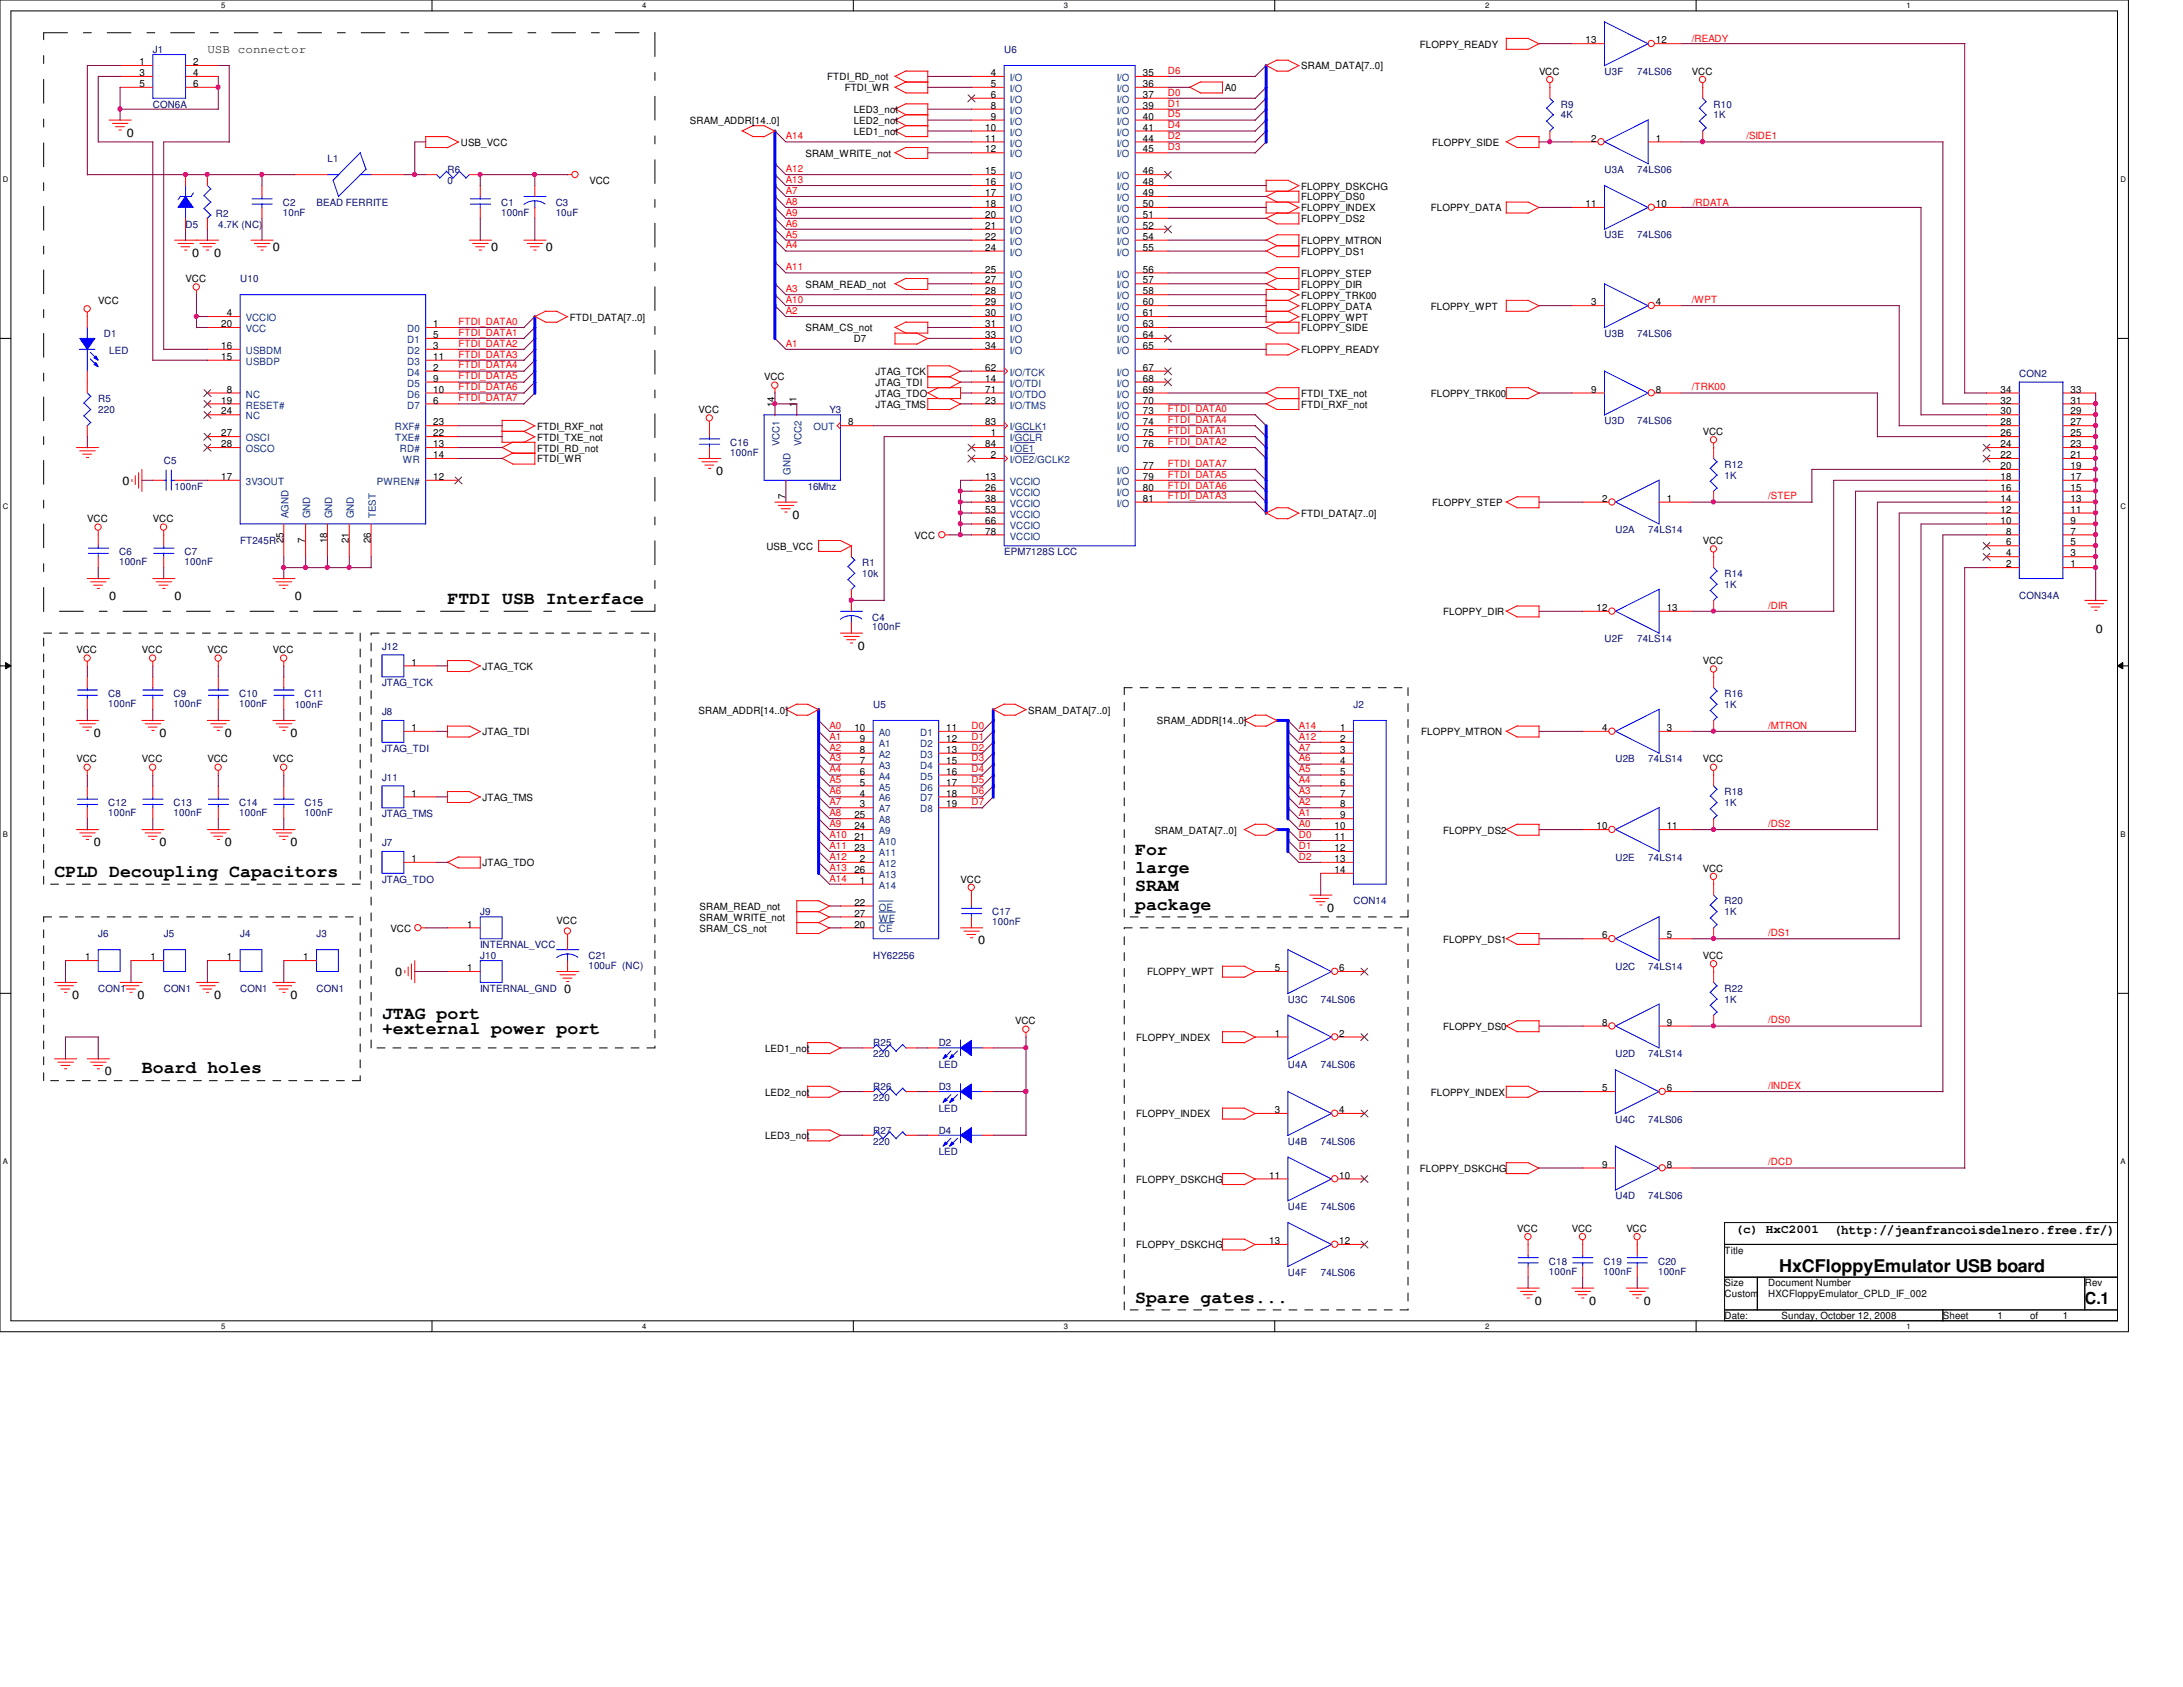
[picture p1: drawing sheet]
<svg xmlns="http://www.w3.org/2000/svg" width="279mm" height="216mm" viewBox="0 0 279 216" stroke-linecap="round" stroke-linejoin="round" font-family="sans-serif">
<defs><g id="words">
<g font-size="2.2">
<text x="57.3" y="77.3">FTDI USB Interface</text>
<text x="7" y="112.2">CPLD Decoupling Capacitors</text>
<text x="145.3" y="109.4">For</text>
<text x="145.3" y="111.8">large</text>
<text x="145.3" y="114.1">SRAM</text>
<text x="145.3" y="116.4">package</text>
<text x="48.9" y="130.4">JTAG port</text>
<text x="18.2" y="137.4">Board holes</text>
<text x="48.9" y="132.3">+external power port</text>
<text x="145.3" y="166.7">Spare gates...</text>
<text x="227.7" y="162.7">HxCFloppyEmulator USB board</text>
</g>
<text font-size="2.1" x="266.8" y="166.8">C.1</text>
<text font-size="1.7" x="234.7" y="157.9">(http://jeanfrancoisdelnero.free.fr/)</text>
<g font-size="1.5">
<text x="26.5" y="6.8">USB connector</text>
<text x="16.2" y="17.5">0</text>
<text x="24.6" y="32.9">0</text>
<text x="27.4" y="32.9">0</text>
<text x="34.9" y="32.1">0</text>
<text x="62.9" y="32.1">0</text>
<text x="69.8" y="32.1">0</text>
<text x="15.7" y="62">0</text>
<text x="91.7" y="60.8">0</text>
<text x="101.4" y="66.4">0</text>
<text x="14" y="76.8">0</text>
<text x="22.4" y="76.8">0</text>
<text x="37.7" y="76.8">0</text>
<text x="109.8" y="83.1">0</text>
<text x="268.2" y="81">0</text>
<text x="12" y="94.3">0</text>
<text x="20.4" y="94.3">0</text>
<text x="28.8" y="94.3">0</text>
<text x="37.2" y="94.3">0</text>
<text x="12" y="108.3">0</text>
<text x="20.4" y="108.3">0</text>
<text x="28.8" y="108.3">0</text>
<text x="37.2" y="108.3">0</text>
<text x="169.9" y="116.7">0</text>
<text x="50.6" y="124.9">0</text>
<text x="125.2" y="120.9">0</text>
<text x="9.2" y="127.8">0</text>
<text x="17.6" y="127.8">0</text>
<text x="27.4" y="127.8">0</text>
<text x="37.2" y="127.8">0</text>
<text x="72.2" y="127.1">0</text>
<text x="13.4" y="137.6">0</text>
<text x="222.1" y="157.7">(c) HxC2001</text>
<text x="196.4" y="167">0</text>
<text x="203.4" y="167">0</text>
<text x="210.4" y="167">0</text>
</g>
<g font-size="1.3">
<text x="202.9" y="5.5">13</text>
<text x="211.9" y="5.5">12</text>
<text x="17.9" y="8.3">1</text>
<text x="17.9" y="9.7">3</text>
<text x="17.9" y="11.1">5</text>
<text x="24.7" y="8.3">2</text>
<text x="24.7" y="9.7">4</text>
<text x="24.7" y="11.1">6</text>
<text x="105.9" y="10.3">FTDI_RD_not</text>
<text x="108.1" y="11.7">FTDI_WR</text>
<text x="126.8" y="9.7">4</text>
<text x="126.8" y="11.1">5</text>
<text x="146.3" y="9.7">35</text>
<text x="146.3" y="11.1">36</text>
<text x="156.8" y="11.7">A0</text>
<text x="166.5" y="8.9">SRAM_DATA[7..0]</text>
<text x="181.7" y="6.1">FLOPPY_READY</text>
<text x="197" y="9.6">VCC</text>
<text x="216.5" y="9.6">VCC</text>
<text x="88.3" y="15.9">SRAM_ADDR[14..0]</text>
<text x="109.3" y="17.3">LED1_not</text>
<text x="109.3" y="15.9">LED2_not</text>
<text x="109.3" y="14.5">LED3_not</text>
<text x="126.1" y="16.7">10</text>
<text x="126.8" y="12.5">6</text>
<text x="126.8" y="13.9">8</text>
<text x="126.8" y="15.3">9</text>
<text x="146.3" y="12.5">37</text>
<text x="146.3" y="13.9">39</text>
<text x="146.3" y="15.3">40</text>
<text x="146.3" y="16.7">41</text>
<text x="59" y="18.7">USB_VCC</text>
<text x="75.4" y="23.5">VCC</text>
<text x="103.1" y="20.1">SRAM_WRITE_not</text>
<text x="126.1" y="18.1">11</text>
<text x="126.1" y="19.5">12</text>
<text x="126.1" y="22.3">15</text>
<text x="126.1" y="23.7">16</text>
<text x="146.3" y="22.3">46</text>
<text x="146.3" y="23.7">48</text>
<text x="146.3" y="18.1">44</text>
<text x="146.3" y="19.5">45</text>
<text x="183.3" y="18.7">FLOPPY_SIDE</text>
<text x="203.7" y="18.1">2</text>
<text x="211.9" y="18.1">1</text>
<text x="126.1" y="25.1">17</text>
<text x="126.1" y="26.5">18</text>
<text x="126.1" y="27.9">20</text>
<text x="126.1" y="29.3">21</text>
<text x="146.3" y="25.1">49</text>
<text x="146.3" y="26.5">50</text>
<text x="146.3" y="27.9">51</text>
<text x="146.3" y="29.3">52</text>
<text x="166.5" y="27.1">FLOPPY_INDEX</text>
<text x="166.5" y="24.3">FLOPPY_DSKCHG</text>
<text x="166.5" y="28.4">FLOPPY_DS2</text>
<text x="166.5" y="25.7">FLOPPY_DS0</text>
<text x="183.1" y="27.1">FLOPPY_DATA</text>
<text x="202.9" y="26.5">11</text>
<text x="211.9" y="26.5">10</text>
<text x="126.1" y="30.7">22</text>
<text x="126.1" y="32.1">24</text>
<text x="126.1" y="34.9">25</text>
<text x="146.3" y="30.7">54</text>
<text x="146.3" y="32.1">55</text>
<text x="146.3" y="34.9">56</text>
<text x="166.5" y="35.4">FLOPPY_STEP</text>
<text x="166.5" y="32.6">FLOPPY_DS1</text>
<text x="166.5" y="31.2">FLOPPY_MTRON</text>
<text x="12.6" y="38.9">VCC</text>
<text x="23.7" y="36.1">VCC</text>
<text x="28.3" y="41.9">20</text>
<text x="29" y="40.5">4</text>
<text x="55.5" y="41.9">1</text>
<text x="72.9" y="41">FTDI_DATA[7..0]</text>
<text x="103.1" y="36.8">SRAM_READ_not</text>
<text x="126.1" y="36.3">27</text>
<text x="126.1" y="37.7">28</text>
<text x="126.1" y="39.1">29</text>
<text x="126.1" y="40.5">30</text>
<text x="126.1" y="41.9">31</text>
<text x="146.3" y="36.3">57</text>
<text x="146.3" y="37.7">58</text>
<text x="146.3" y="39.1">60</text>
<text x="146.3" y="40.5">61</text>
<text x="146.3" y="41.9">63</text>
<text x="166.5" y="36.8">FLOPPY_DIR</text>
<text x="166.5" y="39.6">FLOPPY_DATA</text>
<text x="166.5" y="38.2">FLOPPY_TRK00</text>
<text x="166.5" y="41">FLOPPY_WPT</text>
<text x="183.1" y="39.6">FLOPPY_WPT</text>
<text x="203.7" y="39.1">3</text>
<text x="211.9" y="39.1">4</text>
<text x="28.3" y="44.7">16</text>
<text x="28.3" y="46.1">15</text>
<text x="55.5" y="43.3">5</text>
<text x="55.5" y="44.7">3</text>
<text x="55.5" y="46.1">11</text>
<text x="55.5" y="47.5">2</text>
<text x="103.1" y="42.4">SRAM_CS_not</text>
<text x="109.3" y="43.8">D7</text>
<text x="126.1" y="43.3">33</text>
<text x="126.1" y="44.7">34</text>
<text x="126.1" y="47.5">62</text>
<text x="146.3" y="43.3">64</text>
<text x="146.3" y="44.7">65</text>
<text x="146.3" y="47.5">67</text>
<text x="166.5" y="42.4">FLOPPY_SIDE</text>
<text x="166.5" y="45.2">FLOPPY_READY</text>
<text x="28.3" y="51.6">19</text>
<text x="28.3" y="53">24</text>
<text x="29" y="50.2">8</text>
<text x="55.5" y="48.9">9</text>
<text x="55.5" y="50.2">10</text>
<text x="55.5" y="51.6">6</text>
<text x="89.4" y="52.9">VCC</text>
<text x="97.8" y="48.7">VCC</text>
<text x="99.1" y="52.1" transform="rotate(-90 99.1 52.1)">14</text>
<text x="101.9" y="52.1" transform="rotate(-90 101.9 52.1)">1</text>
<text x="101.9" y="51.4" transform="rotate(-90 101.9 51.4)">1</text>
<text x="112.1" y="48">JTAG_TCK</text>
<text x="112.1" y="49.4">JTAG_TDI</text>
<text x="112.1" y="52.2">JTAG_TMS</text>
<text x="112.1" y="50.8">JTAG_TDO</text>
<text x="126.1" y="48.9">14</text>
<text x="126.1" y="50.2">71</text>
<text x="126.1" y="51.6">23</text>
<text x="146.3" y="48.9">68</text>
<text x="146.3" y="50.2">69</text>
<text x="146.3" y="51.6">70</text>
<text x="146.3" y="53">73</text>
<text x="166.5" y="50.8">FTDI_TXE_not</text>
<text x="166.5" y="52.2">FTDI_RXF_not</text>
<text x="183.1" y="50.8">FLOPPY_TRK00</text>
<text x="203.7" y="50.2">9</text>
<text x="211.9" y="50.2">8</text>
<text x="256" y="53">30</text>
<text x="256" y="51.6">32</text>
<text x="256" y="50.2">34</text>
<text x="265" y="53">29</text>
<text x="265" y="51.6">31</text>
<text x="265" y="50.2">33</text>
<text x="28.3" y="55.8">27</text>
<text x="28.3" y="57.2">28</text>
<text x="55.5" y="57.2">13</text>
<text x="55.5" y="58.6">14</text>
<text x="55.5" y="55.8">22</text>
<text x="55.5" y="54.4">23</text>
<text x="68.7" y="57.8">FTDI_RD_not</text>
<text x="68.7" y="59.2">FTDI_WR</text>
<text x="68.7" y="56.4">FTDI_TXE_not</text>
<text x="68.7" y="55">FTDI_RXF_not</text>
<text x="108.5" y="54.4">8</text>
<text x="126.1" y="54.4">83</text>
<text x="126.1" y="57.2">84</text>
<text x="126.8" y="55.8">1</text>
<text x="126.8" y="58.6">2</text>
<text x="146.3" y="54.4">74</text>
<text x="146.3" y="55.8">75</text>
<text x="146.3" y="57.2">76</text>
<text x="217.9" y="55.7">VCC</text>
<text x="256" y="55.8">26</text>
<text x="256" y="54.4">28</text>
<text x="256" y="58.6">22</text>
<text x="256" y="57.2">24</text>
<text x="265" y="58.6">21</text>
<text x="265" y="57.2">23</text>
<text x="265" y="55.8">25</text>
<text x="265" y="54.4">27</text>
<text x="28.3" y="61.4">17</text>
<text x="55.5" y="61.4">12</text>
<text x="100.5" y="63.9" transform="rotate(-90 100.5 63.9)">7</text>
<text x="126.1" y="61.4">13</text>
<text x="126.1" y="62.8">26</text>
<text x="126.1" y="64.2">38</text>
<text x="126.1" y="65.6">53</text>
<text x="146.3" y="60">77</text>
<text x="146.3" y="61.4">79</text>
<text x="146.3" y="62.8">80</text>
<text x="146.3" y="64.2">81</text>
<text x="183.3" y="64.8">FLOPPY_STEP</text>
<text x="205.1" y="64.2">2</text>
<text x="213.3" y="64.2">1</text>
<text x="256" y="65.6">12</text>
<text x="256" y="64.2">14</text>
<text x="256" y="62.8">16</text>
<text x="256" y="61.4">18</text>
<text x="256" y="60">20</text>
<text x="265" y="65.6">11</text>
<text x="265" y="64.2">13</text>
<text x="265" y="62.8">15</text>
<text x="265" y="61.4">17</text>
<text x="265" y="60">19</text>
<text x="11.2" y="66.8">VCC</text>
<text x="19.6" y="66.8">VCC</text>
<text x="36.3" y="69.5" transform="rotate(-90 36.3 69.5)">25</text>
<text x="39.1" y="69.5" transform="rotate(-90 39.1 69.5)">7</text>
<text x="41.9" y="69.5" transform="rotate(-90 41.9 69.5)">18</text>
<text x="44.7" y="69.5" transform="rotate(-90 44.7 69.5)">21</text>
<text x="47.5" y="69.5" transform="rotate(-90 47.5 69.5)">26</text>
<text x="98.1" y="70.4">USB_VCC</text>
<text x="117.1" y="69">VCC</text>
<text x="126.1" y="67">66</text>
<text x="126.1" y="68.4">78</text>
<text x="166.5" y="66.2">FTDI_DATA[7..0]</text>
<text x="217.9" y="69.6">VCC</text>
<text x="256" y="67">10</text>
<text x="256.8" y="71.2">4</text>
<text x="256.8" y="69.8">6</text>
<text x="256.8" y="68.4">8</text>
<text x="265" y="71.2">3</text>
<text x="265" y="69.8">5</text>
<text x="265" y="68.4">7</text>
<text x="265" y="67">9</text>
<text x="256.8" y="72.6">2</text>
<text x="265" y="72.6">1</text>
<text x="9.8" y="83.6">VCC</text>
<text x="18.2" y="83.6">VCC</text>
<text x="26.5" y="83.6">VCC</text>
<text x="34.9" y="83.6">VCC</text>
<text x="184.7" y="78.7">FLOPPY_DIR</text>
<text x="204.3" y="78.2">12</text>
<text x="213.3" y="78.2">13</text>
<text x="52.7" y="85.2">1</text>
<text x="61.8" y="85.7">JTAG_TCK</text>
<text x="217.9" y="85">VCC</text>
<text x="52.7" y="93.6">1</text>
<text x="61.8" y="94.1">JTAG_TDI</text>
<text x="89.4" y="91.3">SRAM_ADDR[14..0]</text>
<text x="109.3" y="93.6">10</text>
<text x="110.1" y="95">9</text>
<text x="121.1" y="93.6">11</text>
<text x="121.1" y="95">12</text>
<text x="131.6" y="91.3">SRAM_DATA[7..0]</text>
<text x="148.1" y="92.7">SRAM_ADDR[14..0]</text>
<text x="171.5" y="93.6">1</text>
<text x="171.5" y="95">2</text>
<text x="181.9" y="94.1">FLOPPY_MTRON</text>
<text x="205.1" y="93.6">4</text>
<text x="213.3" y="93.6">3</text>
<text x="9.8" y="97.6">VCC</text>
<text x="18.2" y="97.6">VCC</text>
<text x="26.5" y="97.6">VCC</text>
<text x="34.9" y="97.6">VCC</text>
<text x="52.7" y="101.9">1</text>
<text x="110.1" y="96.4">8</text>
<text x="110.1" y="97.7">7</text>
<text x="110.1" y="99.1">6</text>
<text x="110.1" y="100.5">5</text>
<text x="110.1" y="101.9">4</text>
<text x="121.1" y="96.4">13</text>
<text x="121.1" y="97.7">15</text>
<text x="121.1" y="99.1">16</text>
<text x="121.1" y="100.5">17</text>
<text x="121.1" y="101.9">18</text>
<text x="171.5" y="96.4">3</text>
<text x="171.5" y="97.7">4</text>
<text x="171.5" y="99.1">5</text>
<text x="171.5" y="100.5">6</text>
<text x="171.5" y="101.9">7</text>
<text x="217.9" y="97.6">VCC</text>
<text x="61.8" y="102.5">JTAG_TMS</text>
<text x="109.3" y="104.7">25</text>
<text x="109.3" y="106.1">24</text>
<text x="109.3" y="107.5">21</text>
<text x="110.1" y="103.3">3</text>
<text x="121.1" y="103.3">19</text>
<text x="147.8" y="106.7">SRAM_DATA[7..0]</text>
<text x="170.8" y="106.1">10</text>
<text x="170.8" y="107.5">11</text>
<text x="171.5" y="103.3">8</text>
<text x="171.5" y="104.7">9</text>
<text x="184.7" y="106.7">FLOPPY_DS2</text>
<text x="204.3" y="106.1">10</text>
<text x="213.3" y="106.1">11</text>
<text x="52.7" y="110.3">1</text>
<text x="61.8" y="110.9">JTAG_TDO</text>
<text x="109.3" y="108.9">23</text>
<text x="109.3" y="111.7">26</text>
<text x="110.1" y="110.3">2</text>
<text x="110.1" y="113.1">1</text>
<text x="122.9" y="112.9">VCC</text>
<text x="170.8" y="108.9">12</text>
<text x="170.8" y="110.3">13</text>
<text x="170.8" y="111.7">14</text>
<text x="217.9" y="111.5">VCC</text>
<text x="50" y="119.3">VCC</text>
<text x="59.8" y="118.7">1</text>
<text x="71.2" y="118.2">VCC</text>
<text x="89.5" y="116.5">SRAM_READ_not</text>
<text x="89.5" y="117.9">SRAM_WRITE_not</text>
<text x="89.5" y="119.3">SRAM_CS_not</text>
<text x="109.3" y="115.9">22</text>
<text x="109.3" y="117.3">27</text>
<text x="109.3" y="118.7">20</text>
<text x="10.9" y="122.9">1</text>
<text x="19.3" y="122.9">1</text>
<text x="29" y="122.9">1</text>
<text x="38.8" y="122.9">1</text>
<text x="59.8" y="124.3">1</text>
<text x="146.8" y="124.8">FLOPPY_WPT</text>
<text x="163.2" y="124.3">5</text>
<text x="171.4" y="124.3">6</text>
<text x="184.7" y="120.6">FLOPPY_DS1</text>
<text x="205.1" y="120.1">6</text>
<text x="213.3" y="120.1">5</text>
<text x="217.9" y="122.7">VCC</text>
<text x="129.9" y="131.1">VCC</text>
<text x="184.7" y="131.8">FLOPPY_DS0</text>
<text x="205.1" y="131.3">8</text>
<text x="213.3" y="131.3">9</text>
<text x="97.9" y="134.6">LED1_not</text>
<text x="145.4" y="133.2">FLOPPY_INDEX</text>
<text x="163.2" y="132.7">1</text>
<text x="171.4" y="132.7">2</text>
<text x="97.9" y="140.2">LED2_not</text>
<text x="145.4" y="143">FLOPPY_INDEX</text>
<text x="163.2" y="142.5">3</text>
<text x="171.4" y="142.5">4</text>
<text x="183.1" y="140.2">FLOPPY_INDEX</text>
<text x="205.1" y="139.7">5</text>
<text x="213.3" y="139.7">6</text>
<text x="97.9" y="145.8">LED3_not</text>
<text x="181.7" y="150">FLOPPY_DSKCHG</text>
<text x="205.1" y="149.4">9</text>
<text x="213.3" y="149.4">8</text>
<text x="145.4" y="151.4">FLOPPY_DSKCHG</text>
<text x="162.4" y="150.8">11</text>
<text x="171.4" y="150.8">10</text>
<text x="145.4" y="159.8">FLOPPY_DSKCHG</text>
<text x="162.4" y="159.2">13</text>
<text x="171.4" y="159.2">12</text>
<text x="194.2" y="157.6">VCC</text>
<text x="201.2" y="157.6">VCC</text>
<text x="208.2" y="157.6">VCC</text>
<text x="220.7" y="160.4">Title</text>
<text x="220.7" y="166">Custom</text>
<text x="220.7" y="164.6">Size</text>
<text x="226.3" y="166">HXCFloppyEmulator_CPLD_IF_002</text>
<text x="226.3" y="164.6">Document Number</text>
<text x="266.8" y="164.6">Rev</text>
<text x="220.7" y="168.8">Date:</text>
<text x="228" y="168.8">Sunday, October 12, 2008</text>
<text x="248.7" y="168.8">Sheet</text>
<text x="255.7" y="168.8">1</text>
<text x="259.8" y="168.8">of</text>
<text x="264" y="168.8">1</text>
</g>
<g font-size="1.3" fill="#f00">
<text x="216.5" y="5.4">/READY</text>
<text x="149.5" y="9.4">D6</text>
<text x="100.6" y="17.8">A14</text>
<text x="149.5" y="15">D5</text>
<text x="149.5" y="13.6">D1</text>
<text x="149.5" y="17.8">D2</text>
<text x="149.5" y="12.2">D0</text>
<text x="149.5" y="16.4">D4</text>
<text x="223.5" y="17.8">/SIDE1</text>
<text x="100.6" y="22">A12</text>
<text x="100.6" y="23.4">A13</text>
<text x="149.5" y="19.2">D3</text>
<text x="100.6" y="24.8">A7</text>
<text x="100.6" y="27.6">A9</text>
<text x="100.6" y="29">A6</text>
<text x="100.6" y="26.2">A8</text>
<text x="216.7" y="26.3">/RDATA</text>
<text x="100.6" y="30.4">A5</text>
<text x="100.6" y="34.6">A11</text>
<text x="100.6" y="31.8">A4</text>
<text x="58.7" y="41.6">FTDI_DATA0</text>
<text x="100.6" y="37.4">A3</text>
<text x="100.6" y="38.8">A10</text>
<text x="100.6" y="40.2">A2</text>
<text x="216.5" y="38.8">/WPT</text>
<text x="58.7" y="44.4">FTDI_DATA2</text>
<text x="58.7" y="45.8">FTDI_DATA3</text>
<text x="58.7" y="43">FTDI_DATA1</text>
<text x="58.7" y="47.2">FTDI_DATA4</text>
<text x="100.6" y="44.4">A1</text>
<text x="58.7" y="51.4">FTDI_DATA7</text>
<text x="58.7" y="50">FTDI_DATA6</text>
<text x="58.7" y="48.6">FTDI_DATA5</text>
<text x="149.5" y="52.7">FTDI_DATA0</text>
<text x="216.5" y="50">/TRK00</text>
<text x="149.5" y="59.7">FTDI_DATA7</text>
<text x="149.5" y="56.9">FTDI_DATA2</text>
<text x="149.5" y="55.5">FTDI_DATA1</text>
<text x="149.5" y="54.1">FTDI_DATA4</text>
<text x="149.5" y="61.1">FTDI_DATA5</text>
<text x="149.5" y="62.5">FTDI_DATA6</text>
<text x="149.5" y="63.9">FTDI_DATA3</text>
<text x="226.3" y="63.9">/STEP</text>
<text x="226.3" y="77.9">/DIR</text>
<text x="106.2" y="93.3">A0</text>
<text x="106.2" y="94.7">A1</text>
<text x="124.3" y="94.7">D1</text>
<text x="124.3" y="93.3">D0</text>
<text x="166.2" y="93.3">A14</text>
<text x="166.2" y="94.7">A12</text>
<text x="226.3" y="93.3">/MTRON</text>
<text x="106.2" y="101.6">A6</text>
<text x="106.2" y="97.5">A3</text>
<text x="106.2" y="98.8">A4</text>
<text x="106.2" y="100.2">A5</text>
<text x="106.2" y="96.1">A2</text>
<text x="124.3" y="100.2">D5</text>
<text x="124.3" y="101.6">D6</text>
<text x="124.3" y="97.5">D3</text>
<text x="124.3" y="98.8">D4</text>
<text x="124.3" y="96.1">D2</text>
<text x="166.2" y="96.1">A7</text>
<text x="166.2" y="97.5">A6</text>
<text x="166.2" y="98.8">A5</text>
<text x="166.2" y="100.2">A4</text>
<text x="166.2" y="101.6">A3</text>
<text x="106.2" y="104.4">A8</text>
<text x="106.2" y="103">A7</text>
<text x="106.2" y="105.8">A9</text>
<text x="106.2" y="107.2">A10</text>
<text x="124.3" y="103">D7</text>
<text x="166.2" y="103">A2</text>
<text x="166.2" y="104.4">A1</text>
<text x="166.2" y="105.8">A0</text>
<text x="166.2" y="107.2">D0</text>
<text x="226.3" y="105.8">/DS2</text>
<text x="106.2" y="108.6">A11</text>
<text x="106.2" y="110">A12</text>
<text x="106.2" y="111.4">A13</text>
<text x="106.2" y="112.8">A14</text>
<text x="166.2" y="108.6">D1</text>
<text x="166.2" y="110">D2</text>
<text x="226.3" y="119.8">/DS1</text>
<text x="226.3" y="131">/DS0</text>
<text x="226.3" y="139.4">/INDEX</text>
<text x="226.3" y="149.1">/DCD</text>
</g>
<g font-size="1.3" fill="#00007f">
<text x="19.6" y="6.8">J1</text>
<text x="128.5" y="6.8">U6</text>
<text x="205.4" y="9.6">U3F</text>
<text x="209.5" y="9.6">74LS06</text>
<text x="19.6" y="13.8">CON6A</text>
<text x="199.8" y="13.8">R9</text>
<text x="199.8" y="15.2">4K</text>
<text x="219.3" y="13.8">R10</text>
<text x="219.3" y="15.2">1K</text>
<text x="41.9" y="20.7">L1</text>
<text x="57.3" y="22.1">R6</text>
<text x="57.3" y="23.5">0</text>
<text x="205.4" y="22.1">U3A</text>
<text x="209.5" y="22.1">74LS06</text>
<text x="23.7" y="29.1">D5</text>
<text x="27.6" y="27.7">R2</text>
<text x="27.9" y="29.1">4.7K (NC)</text>
<text x="36.2" y="26.3">C2</text>
<text x="36.2" y="27.6">10nF</text>
<text x="40.5" y="26.3">BEAD FERRITE</text>
<text x="64.1" y="26.3">C1</text>
<text x="64.1" y="27.6">100nF</text>
<text x="71.1" y="26.3">C3</text>
<text x="71.1" y="27.6">10uF</text>
<text x="205.4" y="30.5">U3E</text>
<text x="209.5" y="30.5">74LS06</text>
<text x="30.7" y="36.1">U10</text>
<text x="13.3" y="43.1">D1</text>
<text x="14" y="45.3">LED</text>
<text x="205.4" y="43.1">U3B</text>
<text x="209.5" y="43.1">74LS06</text>
<text x="12.6" y="51.5">R5</text>
<text x="12.6" y="52.9">220</text>
<text x="106.2" y="52.9">Y3</text>
<text x="258.4" y="48.3">CON2</text>
<text x="21" y="59.4">C5</text>
<text x="93.5" y="57.1">C16</text>
<text x="93.5" y="58.3">100nF</text>
<text x="205.4" y="54.3">U3D</text>
<text x="209.5" y="54.3">74LS06</text>
<text x="220.7" y="59.9">R12</text>
<text x="22.4" y="62.7">100nF</text>
<text x="103.4" y="62.7">16Mhz</text>
<text x="220.7" y="61.3">1K</text>
<text x="15.2" y="71">C6</text>
<text x="23.6" y="71">C7</text>
<text x="30.7" y="69.6">FT245R</text>
<text x="128.5" y="71">EPM7128S LCC</text>
<text x="206.8" y="68.2">U2A</text>
<text x="210.9" y="68.2">74LS14</text>
<text x="15.2" y="72.3">100nF</text>
<text x="23.6" y="72.3">100nF</text>
<text x="110.4" y="72.4">R1</text>
<text x="110.4" y="73.8">10k</text>
<text x="220.7" y="73.8">R14</text>
<text x="220.7" y="75.2">1K</text>
<text x="258.4" y="76.6">CON34A</text>
<text x="48.9" y="83.2">J12</text>
<text x="111.6" y="79.4">C4</text>
<text x="111.6" y="80.7">100nF</text>
<text x="205.4" y="82.2">U2F</text>
<text x="209.5" y="82.2">74LS14</text>
<text x="13.8" y="89.2">C8</text>
<text x="22.2" y="89.2">C9</text>
<text x="30.6" y="89.2">C10</text>
<text x="39" y="89.2">C11</text>
<text x="48.9" y="87.8">JTAG_TCK</text>
<text x="220.7" y="89.2">R16</text>
<text x="13.8" y="90.5">100nF</text>
<text x="22.2" y="90.5">100nF</text>
<text x="30.6" y="90.5">100nF</text>
<text x="37.7" y="90.6">100nF</text>
<text x="48.9" y="91.6">J8</text>
<text x="111.8" y="90.6">U5</text>
<text x="173.2" y="90.6">J2</text>
<text x="220.7" y="90.6">1K</text>
<text x="48.9" y="96.2">JTAG_TDI</text>
<text x="48.9" y="99.9">J11</text>
<text x="206.8" y="97.6">U2B</text>
<text x="210.9" y="97.6">74LS14</text>
<text x="220.7" y="101.8">R18</text>
<text x="13.8" y="103.2">C12</text>
<text x="13.8" y="104.4">100nF</text>
<text x="22.2" y="103.2">C13</text>
<text x="22.2" y="104.4">100nF</text>
<text x="30.6" y="103.2">C14</text>
<text x="30.6" y="104.4">100nF</text>
<text x="39" y="103.2">C15</text>
<text x="39" y="104.4">100nF</text>
<text x="48.9" y="104.6">JTAG_TMS</text>
<text x="220.7" y="103.2">1K</text>
<text x="48.9" y="108.3">J7</text>
<text x="48.9" y="112.9">JTAG_TDO</text>
<text x="206.8" y="110.2">U2E</text>
<text x="210.9" y="110.2">74LS14</text>
<text x="12.6" y="119.9">J6</text>
<text x="21" y="119.9">J5</text>
<text x="30.7" y="119.9">J4</text>
<text x="40.5" y="119.9">J3</text>
<text x="61.5" y="117.1">J9</text>
<text x="127" y="117.1">C17</text>
<text x="127" y="118.4">100nF</text>
<text x="173.2" y="115.7">CON14</text>
<text x="220.7" y="115.7">R20</text>
<text x="220.7" y="117.1">1K</text>
<text x="61.5" y="121.3">INTERNAL_VCC</text>
<text x="61.5" y="122.7">J10</text>
<text x="75.3" y="122.7">C21</text>
<text x="75.3" y="124">100uF (NC)</text>
<text x="111.8" y="122.7">HY62256</text>
<text x="206.8" y="124.1">U2C</text>
<text x="210.9" y="124.1">74LS14</text>
<text x="12.6" y="126.9">CON1</text>
<text x="21" y="126.9">CON1</text>
<text x="30.7" y="126.9">CON1</text>
<text x="40.5" y="126.9">CON1</text>
<text x="61.5" y="126.9">INTERNAL_GND</text>
<text x="164.8" y="128.3">U3C</text>
<text x="169" y="128.3">74LS06</text>
<text x="220.7" y="126.9">R22</text>
<text x="220.7" y="128.3">1K</text>
<text x="111.8" y="133.9">R25</text>
<text x="111.8" y="135.3">220</text>
<text x="120.1" y="133.9">D2</text>
<text x="120.1" y="136.7">LED</text>
<text x="164.8" y="136.7">U4A</text>
<text x="169" y="136.7">74LS06</text>
<text x="206.8" y="135.3">U2D</text>
<text x="210.9" y="135.3">74LS14</text>
<text x="111.8" y="139.5">R26</text>
<text x="111.8" y="140.9">220</text>
<text x="120.1" y="139.5">D3</text>
<text x="120.1" y="142.3">LED</text>
<text x="206.8" y="143.7">U4C</text>
<text x="210.9" y="143.7">74LS06</text>
<text x="111.8" y="145.1">R27</text>
<text x="111.8" y="146.5">220</text>
<text x="120.1" y="145.1">D4</text>
<text x="120.1" y="147.9">LED</text>
<text x="164.8" y="146.5">U4B</text>
<text x="169" y="146.5">74LS06</text>
<text x="164.8" y="154.9">U4E</text>
<text x="169" y="154.9">74LS06</text>
<text x="206.8" y="153.5">U4D</text>
<text x="210.9" y="153.5">74LS06</text>
<text x="198.2" y="161.8">C18</text>
<text x="205.2" y="161.8">C19</text>
<text x="212.2" y="161.8">C20</text>
<text x="164.8" y="163.2">U4F</text>
<text x="169" y="163.2">74LS06</text>
<text x="198.2" y="163.1">100nF</text>
<text x="205.2" y="163.1">100nF</text>
<text x="212.2" y="163.1">100nF</text>
</g>
<g font-size="1.3" fill="#003f7f">
<text x="129.2" y="10.4">I/O</text>
<text x="129.2" y="11.8">I/O</text>
<text x="143" y="10.4">I/O</text>
<text x="143" y="11.8">I/O</text>
<text x="129.2" y="13.2">I/O</text>
<text x="129.2" y="14.6">I/O</text>
<text x="129.2" y="16">I/O</text>
<text x="129.2" y="17.4">I/O</text>
<text x="143" y="13.2">I/O</text>
<text x="143" y="14.6">I/O</text>
<text x="143" y="16">I/O</text>
<text x="143" y="17.4">I/O</text>
<text x="129.2" y="18.8">I/O</text>
<text x="129.2" y="20.2">I/O</text>
<text x="129.2" y="22.9">I/O</text>
<text x="143" y="22.9">I/O</text>
<text x="143" y="18.8">I/O</text>
<text x="143" y="20.2">I/O</text>
<text x="129.2" y="24.3">I/O</text>
<text x="129.2" y="25.7">I/O</text>
<text x="129.2" y="27.1">I/O</text>
<text x="129.2" y="28.5">I/O</text>
<text x="129.2" y="29.9">I/O</text>
<text x="143" y="24.3">I/O</text>
<text x="143" y="25.7">I/O</text>
<text x="143" y="27.1">I/O</text>
<text x="143" y="28.5">I/O</text>
<text x="143" y="29.9">I/O</text>
<text x="129.2" y="31.3">I/O</text>
<text x="129.2" y="32.7">I/O</text>
<text x="129.2" y="35.5">I/O</text>
<text x="143" y="31.3">I/O</text>
<text x="143" y="32.7">I/O</text>
<text x="143" y="35.5">I/O</text>
<text x="31.5" y="41.1">VCCIO</text>
<text x="129.2" y="36.9">I/O</text>
<text x="129.2" y="38.3">I/O</text>
<text x="129.2" y="39.7">I/O</text>
<text x="129.2" y="41.1">I/O</text>
<text x="143" y="36.9">I/O</text>
<text x="143" y="38.3">I/O</text>
<text x="143" y="39.7">I/O</text>
<text x="143" y="41.1">I/O</text>
<text x="31.5" y="46.7">USBDP</text>
<text x="31.5" y="45.3">USBDM</text>
<text x="31.5" y="42.5">VCC</text>
<text x="52.1" y="42.5">D0</text>
<text x="52.1" y="43.9">D1</text>
<text x="52.1" y="45.3">D2</text>
<text x="52.1" y="46.7">D3</text>
<text x="129.2" y="42.5">I/O</text>
<text x="129.2" y="43.9">I/O</text>
<text x="129.2" y="45.3">I/O</text>
<text x="143" y="42.5">I/O</text>
<text x="143" y="43.9">I/O</text>
<text x="143" y="45.3">I/O</text>
<text x="31.5" y="52.3">RESET#</text>
<text x="31.5" y="53.7">NC</text>
<text x="31.5" y="50.9">NC</text>
<text x="52.1" y="48.1">D4</text>
<text x="52.1" y="49.5">D5</text>
<text x="52.1" y="50.9">D6</text>
<text x="52.1" y="52.3">D7</text>
<text x="129.2" y="48.1">I/O/TCK</text>
<text x="129.2" y="49.5">I/O/TDI</text>
<text x="129.2" y="50.9">I/O/TDO</text>
<text x="129.2" y="52.3">I/O/TMS</text>
<text x="143" y="48.1">I/O</text>
<text x="143" y="49.5">I/O</text>
<text x="143" y="50.9">I/O</text>
<text x="143" y="52.3">I/O</text>
<text x="143" y="53.7">I/O</text>
<text x="31.5" y="57.9">OSCO</text>
<text x="31.5" y="56.5">OSCI</text>
<text x="50.5" y="55.1">RXF#</text>
<text x="50.6" y="56.5">TXE#</text>
<text x="51.2" y="57.9">RD#</text>
<text x="51.6" y="59.3">WR</text>
<text x="99.8" y="57.1" transform="rotate(-90 99.8 57.1)">VCC1</text>
<text x="102.6" y="57.1" transform="rotate(-90 102.6 57.1)">VCC2</text>
<text x="104.1" y="55.1">OUT</text>
<text x="129.2" y="57.9">I/OE1</text>
<text x="129.2" y="59.3">I/OE2/GCLK2</text>
<text x="129.2" y="55.1">I/GCLK1</text>
<text x="129.2" y="56.5">I/GCLR</text>
<text x="143" y="55.1">I/O</text>
<text x="143" y="56.5">I/O</text>
<text x="143" y="57.9">I/O</text>
<text x="31.5" y="62.1">3V3OUT</text>
<text x="48.2" y="62.1">PWREN#</text>
<text x="101.2" y="60.7" transform="rotate(-90 101.2 60.7)">GND</text>
<text x="129.2" y="62.1">VCCIO</text>
<text x="129.2" y="63.5">VCCIO</text>
<text x="129.2" y="64.9">VCCIO</text>
<text x="143" y="60.7">I/O</text>
<text x="143" y="62.1">I/O</text>
<text x="143" y="63.5">I/O</text>
<text x="143" y="64.9">I/O</text>
<text x="36.9" y="66.3" transform="rotate(-90 36.9 66.3)">AGND</text>
<text x="39.7" y="66.3" transform="rotate(-90 39.7 66.3)">GND</text>
<text x="42.5" y="66.3" transform="rotate(-90 42.5 66.3)">GND</text>
<text x="45.3" y="66.3" transform="rotate(-90 45.3 66.3)">GND</text>
<text x="48.1" y="66.3" transform="rotate(-90 48.1 66.3)">TEST</text>
<text x="129.2" y="66.3">VCCIO</text>
<text x="129.2" y="67.6">VCCIO</text>
<text x="129.2" y="69">VCCIO</text>
<text x="112.5" y="94.2">A0</text>
<text x="112.5" y="95.6">A1</text>
<text x="117.8" y="94.2">D1</text>
<text x="117.8" y="95.6">D2</text>
<text x="112.5" y="97">A2</text>
<text x="112.5" y="98.4">A3</text>
<text x="112.5" y="99.8">A4</text>
<text x="112.5" y="101.2">A5</text>
<text x="117.8" y="97">D3</text>
<text x="117.8" y="98.4">D4</text>
<text x="117.8" y="99.8">D5</text>
<text x="117.8" y="101.2">D6</text>
<text x="112.5" y="102.6">A6</text>
<text x="112.5" y="104">A7</text>
<text x="112.5" y="105.4">A8</text>
<text x="112.5" y="106.8">A9</text>
<text x="117.8" y="102.6">D7</text>
<text x="117.8" y="104">D8</text>
<text x="112.5" y="108.2">A10</text>
<text x="112.5" y="109.6">A11</text>
<text x="112.5" y="111">A12</text>
<text x="112.5" y="112.4">A13</text>
<text x="112.5" y="113.7">A14</text>
<text x="112.5" y="116.5">OE</text>
<text x="112.5" y="117.9">WE</text>
<text x="112.5" y="119.3">CE</text>
</g>
<g font-size="1">
<text x="28.3" y="1.1">5</text>
<text x="82.2" y="1.1">4</text>
<text x="136.1" y="1.1">3</text>
<text x="190.1" y="1.1">2</text>
<text x="244" y="1.1">1</text>
<text x=".4" y="23.2">D</text>
<text x="271.4" y="23.2">D</text>
<text x=".4" y="65.2">C</text>
<text x="271.4" y="65.2">C</text>
<text x=".4" y="107.1">B</text>
<text x="271.4" y="107.1">B</text>
<text x=".4" y="149">A</text>
<text x="271.4" y="149">A</text>
<text x="28.3" y="170.1">5</text>
<text x="82.2" y="170.1">4</text>
<text x="136.1" y="170.1">3</text>
<text x="190.1" y="170.1">2</text>
<text x="244" y="170.1">1</text>
</g>
</g></defs>
<path d="M0 0h272.4v170.4h-272.4zM1.4 1.4h269.6v167.6h-269.6z" fill="none" stroke="#000" stroke-width=".13"/>
<g fill="#fff">
<path d="M28.3 .2h.6v1.1h-.6z"/>
<path d="M28.3 169.2h.6v1.1h-.6z"/>
</g>
<path d="M55.3 0v1.4M55.3 169v1.4" fill="none" stroke="#000" stroke-width=".13"/>
<g fill="#fff">
<path d="M82.2 .2h.6v1.1h-.6z"/>
<path d="M82.2 169.2h.6v1.1h-.6z"/>
</g>
<path d="M109.2 0v1.4M109.2 169v1.4" fill="none" stroke="#000" stroke-width=".13"/>
<g fill="#fff">
<path d="M136.1 .2h.6v1.1h-.6z"/>
<path d="M136.1 169.2h.6v1.1h-.6z"/>
</g>
<path d="M163.2 0v1.4M163.2 169v1.4" fill="none" stroke="#000" stroke-width=".13"/>
<g fill="#fff">
<path d="M190.1 .2h.5v1.1h-.5z"/>
<path d="M190.1 169.2h.5v1.1h-.5z"/>
</g>
<path d="M217.1 0v1.4M217.1 169v1.4" fill="none" stroke="#000" stroke-width=".13"/>
<g fill="#fff">
<path d="M244 .2h.6v1.1h-.6z"/>
<path d="M244 169.2h.6v1.1h-.6z"/>
<path d="M.4 22.4h.7v1.1h-.7z"/>
<path d="M271.4 22.4h.7v1.1h-.7z"/>
<path d="M.4 64.3h.7v1.1h-.7z"/>
<path d="M271.4 64.3h.7v1.1h-.7z"/>
</g>
<path d="M0 43.3h1.4M271 43.3h1.4" fill="none" stroke="#000" stroke-width=".13"/>
<g fill="#fff">
<path d="M.4 106.2h.6v1.1h-.6z"/>
<path d="M271.4 106.2h.6v1.1h-.6z"/>
</g>
<path d="M0 85.2h1.4M.7 84.8l.7 .4-.7 .4zM271 85.2l.7-.4v.8zM271 85.2h1.4" fill="none" stroke="#000" stroke-width=".13"/>
<path d="M.7 84.8l.7 .4-.7 .4zM271 85.2l.7-.4v.8z" fill="#000"/>
<g fill="#fff">
<path d="M.4 148.1h.6v1.1h-.6z"/>
<path d="M271.4 148.1h.6v1.1h-.6z"/>
</g>
<path d="M0 127.1h1.4M271 127.1h1.4M220.7 156.5h50.3v12.5h-50.3zM220.7 159.3h50.3M220.7 163.4h50.3M220.7 167.6h50.3M224.9 163.4v4.2M248.7 167.6v1.4M266.8 163.4v4.2" fill="none" stroke="#000" stroke-width=".13"/>
<g fill="none" stroke="#000" stroke-width=".13" stroke-dasharray="1 1 1 1 1 1 1 1">
<path d="M5.6 81h40.5M46.1 81v32.2M47.5 81h36.3M83.8 81v53.1M143.9 88h36.3M180.2 88v29.3M5.6 113.2v-32.2M5.6 117.3h40.5M46.1 113.2h-40.5M46.1 117.3v21M143.9 117.3v-29.3M143.9 118.7h36.3"/>
<path d="M180.2 117.3h-36.3M180.2 118.7v48.9M5.6 138.3v-21M46.1 138.3h-40.5M47.5 134.1v-53.1M83.8 134.1h-36.3M143.9 167.6v-48.9M180.2 167.6h-36.3"/>
</g>
<path d="M5.6 4.2h78.2M83.8 4.2v74M5.6 78.2v-74M83.8 78.2h-78.2" fill="none" stroke="#000" stroke-width=".13" stroke-dasharray="3 2 1 2"/>
<g fill="none" stroke="#f00" stroke-width=".13">
<path d="M14 15.4h2.8M14.4 15.8h2M14.8 16.2h1.1M15.2 16.6h.3M15.4 9.8h4.2M15.4 11.2h4.2M15.4 8.4h4.2M23.7 9.8h4.2M23.7 11.2h4.2M23.7 8.4h4.2M124.3 15.4h4.2M124.3 9.8h4.2"/>
<path d="M124.3 11.2h4.2M124.3 12.6h4.2M124.3 14h4.2M124.3 16.8h4.2M124.3 18.2h4.2M124.3 19.6h4.2M145.3 15.4h4.2M145.3 9.8h4.2M145.3 11.2h4.2M145.3 12.6h4.2M145.3 14h4.2M145.3 16.8h4.2"/>
<path d="M145.3 18.2h4.2M145.3 19.6h4.2M198.4 10.6v.6M217.9 10.6v2M217.9 16.8v1.4M11.2 40v.6M22.4 30.7h5.6M22.8 31.2h2M23.2 31.6h1.1M23.6 32h.3M25.1 37.2v.6M25.6 31.2h2"/>
<path d="M26 31.6h1.1M26.4 32h.3M32.1 30.7h2.9M32.6 31.2h1.9M32.9 31.6h1.2M33.4 32h.3M60.1 30.7h2.8M60.5 31.2h2M60.9 31.6h1.1M61.3 32h.3M67.1 30.7h2.8M67.5 31.2h2"/>
<path d="M67.9 31.6h1.1M68.3 32h.3M72.6 22.4h.6M124.3 22.4h4.2M124.3 30.7h4.2M124.3 23.7h4.2M124.3 25.1h4.2M124.3 26.5h4.2M124.3 27.9h4.2M124.3 29.3h4.2M124.3 32.1h4.2M124.3 34.9h4.2"/>
<path d="M124.3 36.3h4.2M124.3 37.7h4.2M124.3 39.1h4.2M145.3 22.4h4.2M145.3 30.7h4.2M145.3 23.7h4.2M145.3 25.1h4.2M145.3 26.5h4.2M145.3 27.9h4.2M145.3 29.3h4.2M145.3 32.1h4.2M145.3 34.9h4.2"/>
<path d="M145.3 36.3h4.2M145.3 37.7h4.2M145.3 39.1h4.2M9.8 57.3h2.8M10.2 57.7h2M10.6 58.1h1.1M11 58.5h.3M89.4 58.7h2.8M89.8 59.1h2M90.2 59.5h1.2M90.7 59.9h.3M90.8 53.9v.6"/>
<path d="M99.2 49.7v.6M124.3 57.3h4.2M124.3 58.7h4.2M124.3 40.5h4.2M124.3 41.9h4.2M124.3 43.3h4.2M124.3 44.7h4.2M124.3 47.5h4.2M124.3 48.9h4.2M124.3 50.3h4.2M124.3 51.7h4.2M124.3 54.5h4.2"/>
<path d="M124.3 55.9h4.2M128.5 47.1l.4 .4-.4 .4M128.5 54.1l.4 .4-.4 .4M128.5 58.3l.4 .4-.4 .4M145.3 57.3h4.2M145.3 40.5h4.2M145.3 41.9h4.2M145.3 43.3h4.2M145.3 44.7h4.2M145.3 47.5h4.2M145.3 48.9h4.2M145.3 50.3h4.2"/>
<path d="M145.3 51.7h4.2M145.3 53.1h4.2M145.3 54.5h4.2M145.3 55.9h4.2M201.2 50.3h4.2M211.8 50.3h3.3M219.3 56.7v.6M11.2 74h2.8M11.6 74.5h2M12 74.9h1.1M12.4 75.3h.3M12.6 67.9v.6"/>
<path d="M16.9 61.3v.3M17.3 60.9v1.1M17.7 60.5v2M18.2 60.1v2.8M19.6 74h2.8M20 74.5h2M20.4 74.9h1.1M20.8 75.3h.3M21 67.9v.6M34.9 74h2.9M35.3 74.5h2M35.7 74.9h1.2"/>
<path d="M36.2 75.3h.3M99.2 64.3h2.8M99.6 64.7h2M100 65.1h1.1M100.5 65.5h.3M121 68.5h.6M124.3 68.5h4.2M124.3 64.3h4.2M124.3 61.5h4.2M124.3 62.9h4.2M124.3 65.7h4.2M124.3 67.1h4.2"/>
<path d="M145.3 64.3h4.2M145.3 60.1h4.2M145.3 61.5h4.2M145.3 62.9h4.2M219.3 70.7v1.9M219.3 76.8v1.4M266.8 76.8h2.9M267.3 77.3h1.9M267.6 77.7h1.2M268.1 78.1h.3M9.8 92.2h2.8M10.2 92.6h2"/>
<path d="M10.6 93h1.1M11 93.5h.3M11.2 84.7v.6M11.2 98.6v.6M18.2 92.2h2.8M18.6 92.6h2M19 93h1.1M19.4 93.5h.3M19.6 84.7v.6M19.6 86.6v1.4M19.6 89.4v1.4M19.6 98.6v.6"/>
<path d="M26.5 92.2h2.9M27 92.6h2M27.3 93h1.2M27.8 93.5h.3M27.9 84.7v.6M27.9 98.6v.6M34.9 92.2h2.9M35.3 92.6h2M35.7 93h1.2M36.2 93.5h.3M36.3 84.7v.6M36.3 98.6v.6"/>
<path d="M107.6 81h2.8M107.6 93.6h4.2M107.6 95h4.2M107.6 96.4h4.2M107.6 97.8h4.2M107.6 99.2h4.2M108 81.4h2M108.4 81.9h1.1M108.8 82.3h.3M120.1 93.6h4.2M120.1 95h4.2M120.1 96.4h4.2"/>
<path d="M120.1 97.8h4.2M120.1 99.2h4.2M169 93.6h4.2M169 95h4.2M169 96.4h4.2M169 97.8h4.2M169 99.2h4.2M219.3 86.1v.6M219.3 98.6v.6M9.8 106.2h2.8M10.2 106.6h2M10.6 107h1.1"/>
<path d="M11 107.4h.3M18.2 106.2h2.8M18.6 106.6h2M19 107h1.1M19.4 107.4h.3M26.5 106.2h2.9M27 106.6h2M27.3 107h1.2M27.8 107.4h.3M34.9 106.2h2.9M35.3 106.6h2M35.7 107h1.2"/>
<path d="M36.2 107.4h.3M51.7 110.4h4.2M53.9 118.7h.6M72.6 119.6v.6M107.6 106.2h4.2M107.6 118.7h4.2M107.6 100.6h4.2M107.6 102h4.2M107.6 103.4h4.2M107.6 104.8h4.2M107.6 107.6h4.2M107.6 109h4.2"/>
<path d="M107.6 110.4h4.2M107.6 111.8h4.2M107.6 113.2h4.2M107.6 116h4.2M107.6 117.3h4.2M120.1 100.6h4.2M120.1 102h4.2M120.1 103.4h4.2M122.9 118.7h2.9M123.4 119.2h1.9M123.7 119.6h1.2M124.3 114v2"/>
<path d="M124.3 117.3v1.4M167.6 114.6h2.9M168.1 115h2M168.4 115.4h1.2M168.9 115.8h.3M169 106.2h4.2M169 100.6h4.2M169 102h4.2M169 103.4h4.2M169 104.8h4.2M169 107.6h4.2M169 109h4.2"/>
<path d="M169 110.4h4.2M169 111.8h4.2M219.3 112.6v2M219.3 118.7v1.4M7 135.5h2.8M7 125.7h2.8M7.4 135.9h2M7.4 126.2h2M7.8 136.4h1.1M7.8 126.6h1.1M8.3 136.8h.3M8.3 127h.3"/>
<path d="M11.2 135.5h2.8M11.6 135.9h2M12 136.4h1.1M12.4 136.8h.3M15.4 125.7h2.8M15.8 126.2h2M16.2 126.6h1.1M16.6 127h.3M25.1 125.7h2.9M25.6 126.2h2M26 126.6h1.1M26.4 127h.3"/>
<path d="M34.9 125.7h2.9M35.3 126.2h2M35.7 126.6h1.2M36.2 127h.3M51.8 124.2v.3M52.2 123.7v1.2M52.7 123.4v1.9M53.1 122.9v2.9M71.2 124.3h2.9M71.7 124.8h2M72.1 125.2h1.1M72.5 125.6h.3"/>
<path d="M110.4 139.7h1.4M116 139.7h1.3M124.2 120h.3M131.3 132.2v.6M160.7 124.3h4.1M171.3 124.3h3.3M219.3 123.8v.6M195.6 158.7v.6M202.6 158.7v.6M209.5 158.7v.6M194.2 164.8h2.8M194.6 165.3h2"/>
<path d="M195 165.7h1.1M195.5 166.1h.2M201.2 164.8h2.8M201.6 165.3h2M202 165.7h1.1M202.4 166.1h.3M208.2 164.8h2.8M208.6 165.3h2M209 165.7h1.1M209.4 166.1h.3"/>
<circle cx="198.4" cy="10.2" r=".4"/>
<circle cx="217.9" cy="10.2" r=".4"/>
<circle cx="11.2" cy="39.5" r=".4"/>
<circle cx="25.1" cy="36.7" r=".4"/>
<circle cx="73.6" cy="22.3" r=".4"/>
<circle cx="90.8" cy="53.5" r=".4"/>
<circle cx="99.2" cy="49.3" r=".4"/>
<circle cx="211.3" cy="50.3" r=".4"/>
<circle cx="219.3" cy="56.3" r=".4"/>
<circle cx="12.5" cy="67.5" r=".4"/>
<circle cx="20.9" cy="67.5" r=".4"/>
<circle cx="120.5" cy="68.4" r=".4"/>
<circle cx="219.3" cy="70.2" r=".4"/>
<circle cx="11.2" cy="84.2" r=".4"/>
<circle cx="11.2" cy="98.2" r=".4"/>
<circle cx="19.5" cy="98.2" r=".4"/>
<circle cx="19.5" cy="84.2" r=".4"/>
<circle cx="27.9" cy="98.2" r=".4"/>
<circle cx="27.9" cy="84.2" r=".4"/>
<circle cx="36.3" cy="84.2" r=".4"/>
<circle cx="36.3" cy="98.2" r=".4"/>
<circle cx="219.3" cy="85.6" r=".4"/>
<circle cx="219.3" cy="98.2" r=".4"/>
<circle cx="53.5" cy="118.7" r=".4"/>
<circle cx="72.6" cy="119.1" r=".4"/>
<circle cx="124.3" cy="113.6" r=".4"/>
<circle cx="219.3" cy="112.2" r=".4"/>
<circle cx="131.3" cy="131.7" r=".4"/>
<circle cx="170.8" cy="124.3" r=".4"/>
<circle cx="219.3" cy="123.3" r=".4"/>
<circle cx="195.6" cy="158.3" r=".4"/>
<circle cx="202.5" cy="158.3" r=".4"/>
<circle cx="209.5" cy="158.3" r=".4"/>
</g>
<g fill="none" stroke="#00f" stroke-width=".13">
<path d="M19.6 7h4.1v5.6h-4.1zM128.5 8.4h16.8v61.4h-16.8zM217.5 13.8l.9 .9M217.5 15.5l.9 .9M217.9 12.6l.5 .4M218.4 13l-.9 .9M218.4 14.7l-.9 .8M218.4 16.3l-.5 .5M205.4 47.5l5.6 2.8M205.4 47.5v5.6M210.9 50.3l-5.6 2.8M218.9 73.9l.9 .9"/>
<path d="M218.9 75.6l.9 .9M219.3 72.6l.5 .5M219.8 73.1l-.9 .9M219.8 74.8l-.9 .8M219.8 76.4l-.5 .5M18.3 89h2.6M18.3 88.3h2.6M19.6 88v.3M19.6 88.9v.5M111.8 92.2h8.3v27.9h-8.3zM173.2 92.2h4.2v21h-4.2zM48.9 109h2.8v2.8h-2.8z"/>
<path d="M123.1 116.9h2.5M123.1 116.2h2.5M124.3 116v.3M124.3 116.9v.4M218.9 115.8l.9 .9M218.9 117.5l.9 .9M219.3 114.6l.5 .4M219.8 115l-.9 .9M219.8 116.7l-.9 .8M219.8 118.3l-.5 .5M112.2 139.3l.9 .9M112.2 139.2l-.4 .5"/>
<path d="M113.9 139.3l.8 .9M113.9 139.2l-.9 .9M115.5 139.3l.5 .4M115.6 139.2l-.9 .9M120.1 134.1h2.8M122.9 133.1v2M124.3 134.1h1.4M164.8 121.5l5.7 2.9M164.8 121.5v5.6M170.4 124.3l-5.6 2.9"/>
</g>
<path d="M129.9 55.2h3.5M129.9 56.6h2.5M129.9 58h2.5M112.5 115.3h1.8M112.5 116.7h2.1M112.5 118.1h1.8" fill="none" stroke="#003f7f" stroke-width=".13"/>
<g fill="none" stroke="#7f3f00" stroke-width=".13">
<path d="M123.9 12.1l.9 .9M124.8 12.1l-.9 .9M149.1 21.9l.8 .9M149.1 28.9l.8 .9M149.9 21.9l-.9 .9M149.9 28.9l-.9 .9M123.9 56.9l.9 .8M123.9 58.3l.9 .8M124.8 56.9l-.9 .8M124.8 58.3l-.9 .8M149.1 42.9l.8 .9M149.1 47.1l.8 .9"/>
<path d="M149.1 48.5l.8 .9M149.9 42.9l-.9 .9M149.9 47.1l-.9 .9M149.9 48.5l-.9 .9M174.2 123.9l.9 .9M175 123.9l-.8 .9"/>
</g>
<path d="M122.9 134.1l1.4-1v2z" fill-rule="evenodd" fill="#00f"/>
<path d="M122.9 134.1l1.4-1v2z" fill="none" stroke="#00f" stroke-width=".13"/>
<path d="M121 135l.2 .2-.5 .3z" fill-rule="evenodd" fill="#00f"/>
<path d="M121 135l.2 .2-.5 .3z" fill="none" stroke="#00f" stroke-width=".13"/>
<path d="M121.8 135l.3 .2-.6 .3z" fill-rule="evenodd" fill="#00f"/>
<g fill="none" stroke="#00f" stroke-width=".13">
<path d="M26.1 25l.9 .9M26.1 26.7l.9 .9M26.5 23.7l.5 .5M27 24.2l-.9 .9M27 25.9l-.9 .8M27 27.5l-.5 .5M67.1 25.1h2.8M68.5 25.7v.9M69.8 26.1a2.13 2.13 0 0 0-1.4-.4 2.28 2.28 0 0 0-1.3 .5M10.2 44.7h1.9M11.2 41.9v1.4M11.2 44.7v2.8"/>
<path d="M11.3 70.8h2.6M11.3 70.1h2.6M12.6 69.8v.4M12.6 70.8v.4M35.1 103h2.5M35.1 102.3h2.5M36.3 102v.3M36.3 102.9v.5M40.5 121.5h2.8v2.8h-2.8zM121.7 134.5l-.8 .9M121.8 135l.3 .2-.6 .3zM122.6 134.5l-.9 .9"/>
<path d="M164.8 129.9v5.6M164.8 129.9l5.7 2.9M170.4 132.7l-5.6 2.9M206.8 136.9l5.6 2.8M206.8 136.9v5.6M212.3 139.7l-5.6 2.8M218.9 127l.9 .9M218.9 128.7l.9 .8M219.3 125.7l.5 .5M219.8 126.2l-.9 .8M219.8 127.8l-.9 .9M219.8 129.5l-.5 .5"/>
<path d="M164.8 156.5l5.7 2.8M164.8 156.4v5.7M170.4 159.3l-5.6 2.8M194.3 161.6h2.6M194.3 161h2.6M195.6 160.7v.3M195.6 161.6v.5"/>
</g>
<g fill="none" stroke="#f00" stroke-width=".13">
<path d="M26.5 22.4v1.3M26.5 27.9v1.4M68.5 23.7v1.4M68.5 26.5v1.4M12.6 68.5v1.3M12.6 71.2v1.4M36.3 100.6v1.4M36.3 103.4v1.4M36.3 122.9h4.2M118.7 134.1h1.4M125.7 134.1h1.4M160.7 132.7h4.1"/>
<path d="M171.3 132.7h3.3M202.6 139.7h4.2M213.2 139.7h3.3M219.3 124.3v1.4M219.3 129.9v1.4M160.7 159.3h4.1M171.3 159.3h3.3M195.6 159.3v1.4M195.6 162.1v1.3"/>
<circle cx="170.8" cy="132.7" r=".4"/>
<circle cx="212.7" cy="139.7" r=".4"/>
<circle cx="170.8" cy="159.2" r=".4"/>
</g>
<path d="M174.2 132.3l.9 .9M175 132.3l-.8 .9M174.2 158.8l.9 .9M175 158.8l-.8 .9" fill="none" stroke="#7f3f00" stroke-width=".13"/>
<path d="M10.2 43.3h1.9l-.9 1.4z" fill-rule="evenodd" fill="#00f"/>
<path d="M10.2 43.3h1.9l-.9 1.4z" fill="none" stroke="#00f" stroke-width=".13"/>
<path d="M12.3 46.4l.3 .5-.6-.2z" fill-rule="evenodd" fill="#00f"/>
<path d="M12.3 46.4l.3 .5-.6-.2z" fill="none" stroke="#00f" stroke-width=".13"/>
<path d="M12.3 45.6l.3 .5-.6-.3z" fill-rule="evenodd" fill="#00f"/>
<g fill="none" stroke="#00f" stroke-width=".13">
<path d="M46.1 19.6l.8 2.1M46.1 19.5l-3.5 3.6 .7 2.1M32.3 26.1h2.5M32.3 25.4h2.5M33.5 25.1v.4M33.5 26.1v.4M41.9 22.4h1.4M46.1 22.4h1.4M46.9 21.6l-3.6 3.5M11.6 45.1l.8 .9M11.6 45.9l.8 .9M12.3 45.6l.3 .5-.6-.3z"/>
<path d="M97.8 53.1h9.8v8.4h-9.8zM21 61.5h.3M21.3 60.2v2.5M21.9 61.5h.5M21.9 60.2v2.5M206.7 78.2l5.6 2.8M212.3 75.4v5.7M212.4 75.4l-5.6 2.8M26.7 89h2.6M26.7 88.3h2.6M27.9 88v.3M27.9 88.9v.5"/>
<path d="M48.9 92.2h2.8v2.8h-2.8zM206.7 106.1l5.6 2.9M212.3 103.4v5.6M212.4 103.3l-5.6 2.9M120.1 139.7h2.8M122.9 138.7v2M124.3 139.7h1.4"/>
</g>
<g fill="none" stroke="#f00" stroke-width=".13">
<path d="M33.5 23.7v1.4M33.5 26.5v1.4M37.7 22.4h4.2M47.5 22.4h4.2M11.2 40.5v1.4M11.2 47.5v1.4M99.2 53.1h.1M102 53.1h.1M107.6 54.1l-.5 .4 .5 .4M107.6 54.5h4.2M19.6 61.5h1.4M22.4 61.5h1.3"/>
<path d="M100.6 61.5h.1M202.6 78.2h3.3M212.3 78.2h4.2M27.9 86.6v1.4M27.9 89.4v1.4M51.7 93.6h4.2M202.6 106.2h3.3M212.3 106.2h4.2"/>
<circle cx="206.3" cy="78.2" r=".4"/>
<circle cx="206.3" cy="106.1" r=".4"/>
</g>
<path d="M122.9 139.7l1.4-1v2z" fill-rule="evenodd" fill="#00f"/>
<path d="M122.9 139.7l1.4-1v2z" fill="none" stroke="#00f" stroke-width=".13"/>
<path d="M121 140.5l.2 .3-.5 .3z" fill-rule="evenodd" fill="#00f"/>
<path d="M121 140.5l.2 .3-.5 .3z" fill="none" stroke="#00f" stroke-width=".13"/>
<path d="M121.8 140.5l.3 .3-.6 .3z" fill-rule="evenodd" fill="#00f"/>
<g fill="none" stroke="#00f" stroke-width=".13">
<path d="M205.3 18.1l5.6 2.9M205.4 2.8v5.6M205.4 2.8l5.6 2.8M210.9 15.4v5.6M210.9 5.6l-5.6 2.8M211 15.3l-5.6 2.9M205.4 36.3l5.6 2.9M205.4 36.3v5.6M210.9 39.1l-5.6 2.9M218.9 59.9l.9 .9M219.3 58.7l.5 .4M219.8 59.1l-.9 .9"/>
<path d="M258.4 48.9h5.6v25.1h-5.6zM108.5 72.5l.9 .9M108.5 74.2l.9 .9M109 71.2l.4 .5M109.4 71.7l-.9 .9M109.4 73.4l-.9 .8M109.4 75l-.5 .5M218.9 61.6l.9 .9M219.8 60.8l-.9 .8M219.8 62.4l-.5 .5M9.9 103h2.6M9.9 102.3h2.6"/>
<path d="M11.2 102v.3M11.2 102.9v.5M61.5 117.3h2.8v2.8h-2.8zM212.3 117.3v5.7M212.4 117.3l-5.6 2.8M218.9 101.9l.9 .8M218.9 103.5l.9 .9M219.3 100.6l.5 .4M219.8 101l-.9 .9M219.8 102.7l-.9 .8M219.8 104.4l-.5 .4M21 121.5h2.7v2.8h-2.7z"/>
<path d="M30.7 121.5h2.8v2.8h-2.8zM206.7 120.1l5.6 2.8M112.2 144.9l.9 .9M112.2 144.8l-.4 .5M113.9 144.9l.8 .9M113.9 144.8l-.9 .9M115.5 144.9l.5 .4M115.6 144.8l-.9 .9M120.1 145.3h2.8M121.7 140.1l-.8 .9M121.8 140.5l.3 .3-.6 .3zM122.6 140.1l-.9 .9"/>
<path d="M122.9 144.3v2M124.3 145.3h1.4M164.8 148.1l5.7 2.8M164.8 148v5.7M170.4 150.9l-5.6 2.8M206.8 146.7l5.6 2.8M206.8 146.6v5.7M212.3 149.5l-5.6 2.8M201.3 161.6h2.6M201.3 161h2.6M202.6 160.7v.3M202.6 161.6v.5"/>
</g>
<g fill="none" stroke="#f00" stroke-width=".13">
<path d="M201.2 18.2h3.3M201.2 5.6h4.2M210.9 18.2h4.2M211.8 5.6h3.3M201.2 39.1h4.2M211.8 39.1h3.3M219.3 57.3v1.4M254.3 58.7h4.1M254.3 57.3h4.1M254.3 55.9h4.1M254.3 54.5h4.1M254.3 53.1h4.1"/>
<path d="M254.3 51.7h4.1M254.3 50.3h4.1M264 58.7h4.2M264 57.3h4.2M264 55.9h4.2M264 54.5h4.2M264 53.1h4.2M264 51.7h4.2M264 50.3h4.2M109 69.8v1.4M109 75.4v1.4M219.3 62.9v1.4"/>
<path d="M254.3 72.6h4.1M254.3 71.2h4.1M254.3 69.8h4.1M254.3 68.5h4.1M254.3 67.1h4.1M254.3 65.7h4.1M254.3 64.3h4.1M254.3 62.9h4.1M254.3 61.5h4.1M254.3 60.1h4.1M264 72.6h4.2M264 71.2h4.2"/>
<path d="M264 69.8h4.2M264 68.5h4.2M264 67.1h4.2M264 65.7h4.2M264 64.3h4.2M264 62.9h4.2M264 61.5h4.2M264 60.1h4.2M219.3 99.2v1.4M11.2 100.6v1.4M11.2 103.4v1.4M57.3 118.7h4.2"/>
<path d="M219.3 104.8v1.4M16.8 122.9h4.2M26.5 122.9h4.2M118.7 139.7h1.4M125.7 139.7h1.4M202.6 120.1h3.3M212.3 120.1h4.2M110.4 145.3h1.4M116 145.3h1.3M160.7 150.9h4.1M171.3 150.9h3.3M202.6 149.5h4.2"/>
<path d="M202.6 159.3v1.4M213.2 149.5h3.3M202.6 162.1v1.3"/>
<circle cx="204.9" cy="18.1" r=".4"/>
<circle cx="211.3" cy="5.6" r=".4"/>
<circle cx="211.3" cy="39.1" r=".4"/>
<circle cx="206.3" cy="120.1" r=".4"/>
<circle cx="170.8" cy="150.8" r=".4"/>
<circle cx="212.7" cy="149.5" r=".4"/>
</g>
<path d="M253.8 58.3l.9 .8M253.8 56.9l.9 .8M254.7 58.3l-.9 .8M254.7 56.9l-.9 .8M253.8 70.8l.9 .9M253.8 69.4l.9 .9M254.7 70.8l-.9 .9M254.7 69.4l-.9 .9M174.2 150.5l.9 .8M175 150.5l-.8 .8" fill="none" stroke="#7f3f00" stroke-width=".13"/>
<path d="M122.9 145.3l1.4-1v2z" fill-rule="evenodd" fill="#00f"/>
<path d="M122.9 145.3l1.4-1v2z" fill="none" stroke="#00f" stroke-width=".13"/>
<path d="M121 146.1l.2 .3-.5 .3z" fill-rule="evenodd" fill="#00f"/>
<path d="M121 146.1l.2 .3-.5 .3z" fill="none" stroke="#00f" stroke-width=".13"/>
<path d="M121.8 146.1l.3 .3-.6 .3z" fill-rule="evenodd" fill="#00f"/>
<g fill="none" stroke="#00f" stroke-width=".13">
<path d="M198 13.8l.8 .9M198 15.5l.8 .9M198.4 12.6l.4 .4M198.8 13l-.9 .9M198.8 14.7l-.9 .8M198.8 16.3l-.5 .5M23.1 25.1h1.4M23.1 25.1l-.3 .5M23.7 23.7v1.4M23.7 26.5v1.4M24.8 24.7l-.3 .4M60.2 26.1h2.6"/>
<path d="M60.2 25.4h2.6M61.5 25.1v.4M61.5 26.1v.4M206.7 64.2l5.6 2.9M212.3 61.5v5.6M212.4 61.4l-5.6 2.9M35.1 89h2.5M35.1 88.3h2.5M36.3 88v.3M36.3 88.9v.5M61.5 122.9h2.8v2.8h-2.8zM112.2 133.7l.9 .9"/>
<path d="M112.2 133.6l-.4 .5M113.9 133.7l.8 .9M113.9 133.6l-.9 .9M115.5 133.7l.5 .5M115.6 133.6l-.9 .9M164.8 139.7l5.7 2.8M164.8 139.7v5.6M121.7 145.7l-.8 .9M121.8 146.1l.3 .3-.6 .3zM122.6 145.7l-.9 .9M170.4 142.5l-5.6 2.8"/>
</g>
<g fill="none" stroke="#f00" stroke-width=".13">
<path d="M198.4 11.2v1.4M198.4 16.8v1.4M61.5 23.7v1.4M61.5 26.5v1.4M202.6 64.3h3.3M212.3 64.3h4.2M36.3 86.6v1.4M36.3 89.4v1.4M57.3 124.3h4.2M110.4 134.1h1.4M116 134.1h1.3M118.7 145.3h1.4"/>
<path d="M125.7 145.3h1.4M160.7 142.5h4.1M171.3 142.5h3.3"/>
<circle cx="206.3" cy="64.2" r=".4"/>
<circle cx="170.8" cy="142.5" r=".4"/>
</g>
<path d="M174.2 142.1l.9 .9M175 142.1l-.8 .9" fill="none" stroke="#7f3f00" stroke-width=".13"/>
<path d="M23.7 25.1l1 1.4h-1.9z" fill-rule="evenodd" fill="#00f"/>
<g fill="none" stroke="#00f" stroke-width=".13">
<path d="M23.7 25.1l1 1.4h-1.9zM30.7 37.7h23.8v29.4h-23.8zM55.8 22.3l.5 .5M57.1 21.9l.9 .9M57.1 21.9l-.8 .9M58.8 21.9l.8 .9M58.8 21.9l-.8 .9M60.1 22.4l-.5 .4M205.4 23.7l5.6 2.9M205.4 23.7v5.6M210.9 26.5l-5.6 2.9M10.8 51.6l.8 .9"/>
<path d="M10.8 53.2l.8 .9M11.2 50.3l.4 .5M11.6 50.7l-.9 .9M11.6 52.4l-.9 .9M11.6 54.1l-.5 .4M89.5 56.9h2.6M89.5 56.2h2.6M90.8 55.9v.3M90.8 56.8v.5M19.7 70.8h2.6M19.7 70.1h2.6M21 69.8v.4"/>
<path d="M21 70.8v.4M107.6 78.2h2.8M109 78.8v.9M110.3 79.2a2.13 2.13 0 0 0-1.4-.4 2.28 2.28 0 0 0-1.3 .4M9.9 89h2.6M9.9 88.3h2.6M11.2 88v.3M11.2 88.9v.5M48.9 83.8h2.8v2.8h-2.8zM206.7 93.6l5.6 2.8M212.3 90.8v5.6M212.4 90.8l-5.6 2.8"/>
<path d="M218.9 89.3l.9 .9M218.9 90.9l.9 .9M219.3 88l.5 .5M219.8 88.4l-.9 .9M219.8 90.1l-.9 .9M219.8 91.8l-.5 .4M18.3 103h2.6M18.3 102.3h2.6M19.6 102v.3M19.6 102.9v.5M26.7 103h2.6M26.7 102.3h2.6"/>
<path d="M27.9 102v.3M27.9 102.9v.5M48.9 100.6h2.8v2.8h-2.8zM12.6 121.5h2.8v2.8h-2.8zM71.2 121.5h2.9M72.6 122.1v.9M74 122.5a2.13 2.13 0 0 0-1.4-.4 2.28 2.28 0 0 0-1.4 .5M206.7 131.3l5.6 2.8M212.3 128.5v5.7M212.4 128.5l-5.6 2.8M208.3 161.6h2.6M208.3 161h2.6"/>
<path d="M209.5 160.7v.3M209.5 161.6v.5"/>
</g>
<g fill="none" stroke="#f00" stroke-width=".13">
<path d="M54.4 18.9h2.9M54.5 17.5h2.8M54.5 17.4v1.5M57.3 17.5l1.4 .7M58.7 18.2l-1.5 .7M95 16.7l1.4 .8M96.4 17.5h1.4M96.4 16.1h1.4M96.4 16l-1.4 .8M97.8 16.1l1.4 .7M99.2 16.8l-1.5 .7M114.5 9.7l1.5 .8"/>
<path d="M114.5 11.1l1.5 .8M114.5 16.7l1.5 .8M114.5 15.3l1.5 .8M114.5 13.9l1.5 .8M114.5 19.5l1.5 .8M115.9 17.5h2.8M115.9 16.1h2.9M115.9 10.5h2.9M115.9 11.9h2.8M115.9 14.7h2.9M116 18.9h2.8M116 9.1h2.8"/>
<path d="M116 13.3h2.8M116 9.1l-1.4 .7M116 10.5l-1.4 .7M116 16l-1.4 .8M116 14.6l-1.4 .8M116 13.3l-1.4 .7M116 18.8l-1.4 .8M118.7 9.1v2.8M118.7 13.3v4.2M118.7 18.9v1.4M152.2 11.1l1.5 .8M153.6 11.9h2.9"/>
<path d="M153.7 10.5h2.8M153.7 10.5l-1.4 .7M156.5 10.5v1.4M162 8.3l1.4 .8M163.4 9.1h1.4M163.4 7.7h1.5M163.5 7.7l-1.4 .7M164.8 7.7l1.5 .7M166.2 8.4l-1.4 .7M192.7 6.3h2.9M192.7 18.1l1.5 .8M192.8 4.9v1.4"/>
<path d="M192.8 4.9h2.8M194.1 18.9h2.9M194.2 17.5h2.8M194.2 17.4l-1.4 .8M195.6 4.9l1.4 .7M197 5.6l-1.5 .7M197 17.5v1.4M23.7 22.4v1.3M23.7 27.9v1.4M54.5 22.4h1.4M60.1 22.4h1.4M69.8 39.8h1.5"/>
<path d="M69.9 39.8l-1.4 .7M71.2 39.8l1.5 .8M114.5 36.3l1.5 .7M115.9 37h2.8M115.9 20.3h2.8M116 35.6h2.8M116 35.6l-1.4 .7M118.7 35.6v1.5M162 27.3h4.3M162 34.9l1.4 .7M162 36.3l1.4 .7M162 38.4h2.9"/>
<path d="M162 39.8h2.9M162 24.5h4.3M162 32.1l1.4 .8M162 27.9l1.4 .8M162 30.7l1.4 .8M162 25.1l1.4 .8M162.1 25.9h4.1M162.1 37h4.1M162.1 23v1.5M162.1 25.8v1.5M162.1 37v4.2M162.1 23.1h2.8"/>
<path d="M163.4 35.6h2.9M163.4 31.5h2.9M163.4 32.9h2.8M163.4 28.7h2.8M163.4 34.2h2.9M163.4 30.1h2.9M163.5 34.2l-1.4 .7M163.5 35.6l-1.4 .7M163.5 31.4l-1.4 .7M163.5 27.2l-1.4 .7M163.5 30l-1.4 .7M163.5 24.4l-1.4 .7"/>
<path d="M164.8 38.4l1.5 .8M164.8 37l1.5 .8M164.8 25.9l1.5 .7M164.8 23.1l1.5 .7M164.8 39.8l1.5 .8M166.2 24.5v1.4M166.2 27.3v1.4M166.2 30.1v2.8M166.2 34.2v2.9M166.2 39.1l-1.4 .8M166.2 37.7l-1.4 .8M166.2 26.5l-1.4 .8"/>
<path d="M166.2 23.7l-1.4 .8M192.7 27.3h2.9M192.7 39.8h2.9M192.8 25.9h2.8M192.8 25.8v1.5M192.8 38.4v1.4M192.8 38.4h2.8M195.6 25.9l1.4 .7M195.6 38.4l1.4 .8M197 26.5l-1.5 .8M197 39.1l-1.5 .8M201.2 26.5h4.2"/>
<path d="M211.8 26.5h3.3M11.2 48.9v1.4M11.2 54.5v1.4M26.5 41.9h4.2M26.5 44.7h4.2M26.5 46.1h4.2M26.5 51.7h4.2M26.5 55.9h4.2M26.5 57.3h4.2M26.5 50.3h4.2M26.5 40.5h4.2M26.5 53.1h4.2"/>
<path d="M54.5 41.9h4.2M54.5 44.7h4.2M54.5 46.1h4.2M54.5 51.7h4.2M54.5 55.9h4.2M54.5 57.3h4.2M54.5 43.3h4.2M54.5 47.5h4.2M54.5 48.9h4.2M54.5 50.3h4.2M54.5 58.7h4.2M54.5 54.5h4.2"/>
<path d="M64.2 56.6h4.3M64.2 57.2l1.5 .8M64.2 58.6l1.5 .8M64.2 55.2h2.9M64.3 53.8v2.8M64.3 53.8h2.8M65.6 58h2.9M65.6 59.4h2.9M65.7 56.6l-1.4 .7M65.7 58l-1.4 .7M67.1 55.2l1.4 .7M67.1 53.8l1.4 .7"/>
<path d="M68.4 40.5l1.4 .7M68.5 56.6v2.8M68.5 55.9l-1.5 .7M68.5 54.5l-1.5 .7M69.8 41.2h1.4M72.6 40.5l-1.4 .8M90.8 54.5v1.4M90.8 57.3v1.4M114.5 41.9l1.5 .7M114.5 44h2.8M114.6 42.6h4.1M114.6 42.6v1.4"/>
<path d="M116 41.2h2.8M116 41.2l-1.4 .7M117.3 42.6l1.5 .7M118.7 49.6h4.3M118.7 52.4h2.8M118.7 48.2h2.9M118.7 50.2l1.4 .8M118.7 51h4.2M118.7 41.2v1.5M118.7 46.8v2.8M118.7 51v1.4M118.7 43.3l-1.4 .8"/>
<path d="M118.7 46.8h2.9M120.2 49.6l-1.5 .7M121.5 46.8l1.5 .7M121.5 48.2l1.5 .7M121.5 51l1.5 .7M122.9 47.5l-1.4 .8M122.9 48.9l-1.4 .8M122.9 51.7l-1.4 .8M122.9 49.6v1.5M162 41.2h4.3M162 41.9l1.4 .7M162 50.2l1.4 .8"/>
<path d="M162 51.6l1.4 .8M162 45.4h2.8M162.1 44v1.4M162.1 44h2.8M163.4 51h2.9M163.4 42.6h2.8M163.4 52.4h2.8M163.4 49.6h2.9M163.5 41.2l-1.4 .7M163.5 49.6l-1.4 .7M163.5 51l-1.4 .7M164.8 44l1.5 .7"/>
<path d="M166.2 41.2v1.5M166.2 49.6v2.9M166.2 40.5l-1.4 .8M166.2 44.7l-1.4 .8M192.7 51h2.9M192.8 49.6v1.4M192.8 49.6h2.8M195.6 49.6l1.4 .7M197 50.3l-1.5 .8M21 68.5v1.3M21 71.2v1.4M26.5 61.5h4.2"/>
<path d="M36.3 67.1v4.1M39.1 67.1v4.1M41.9 67.1v4.1M44.7 67.1v4.1M47.5 67.1v4.1M54.5 61.5h4.2M104.7 70.6h2.9M104.8 69.1v1.5M104.8 69.2h2.8M107.6 69.2l1.4 .7M109 76.8v1.4M109 79.6v1.4"/>
<path d="M109 69.8l-1.5 .8M162 65.6l1.4 .8M163.4 66.4h1.4M163.4 65h1.5M163.5 64.9l-1.4 .8M164.8 65l1.5 .7M166.2 65.7l-1.4 .7M192.7 64.2l1.5 .8M192.7 78.2l1.5 .8M194.1 65h2.9M194.1 79h2.9M194.2 63.6h2.8"/>
<path d="M194.2 77.6h2.8M194.2 63.5l-1.4 .8M194.2 77.5l-1.4 .7M197 63.6v1.4M197 77.6v1.4M11.2 86.6v1.4M11.2 89.4v1.4M51.7 85.2h4.2M57.2 94.3h2.9M57.2 85.9h2.9M57.3 92.9h2.8M57.3 84.5v1.4"/>
<path d="M57.3 92.9v1.4M57.3 84.5h2.8M60.1 84.5l1.4 .8M60.1 92.9l1.4 .7M61.5 85.2l-1.5 .8M61.5 93.6l-1.5 .8M100.5 90.8l1.5 .7M101.9 91.5h1.5M102 90.1h1.4M102 90.1l-1.4 .7M103.4 90.1l1.4 .7M104.8 90.8l-1.5 .8"/>
<path d="M127.1 90.8l1.4 .7M128.5 91.5h1.4M128.5 90.1h1.5M128.6 90.1l-1.5 .7M129.9 90.1l1.5 .7M131.3 90.8l-1.4 .8M159.2 92.2l1.5 .7M160.6 92.9h1.5M160.7 91.5h1.4M160.7 91.5l-1.4 .7M162.1 91.5l1.4 .7M163.4 92.2l-1.4 .8"/>
<path d="M192.7 93.6l1.5 .7M194.1 94.3h2.9M194.2 92.9h2.8M194.2 92.9l-1.4 .7M197 92.9v1.5M202.6 93.6h3.3M212.3 93.6h4.2M219.3 86.6v1.4M219.3 92.2v1.4M19.6 100.6v1.4M19.6 103.4v1.4M27.9 100.6v1.4"/>
<path d="M27.9 103.4v1.4M51.7 102h4.2M57.2 102.7h2.9M57.2 110.3l1.5 .8M57.3 101.3v1.4M57.3 101.3h2.8M58.6 111.1h2.9M58.7 109.7h2.8M58.7 109.6l-1.4 .8M60.1 101.3l1.4 .7M61.5 102l-1.5 .7M61.5 109.7v1.4"/>
<path d="M101.9 116.7h2.9M101.9 118.1h2.9M101.9 119.5h2.9M102 115.3h2.8M102 115.2v4.3M104.8 115.3l1.4 .7M104.8 116.7l1.4 .7M104.8 118.1l1.4 .7M106.2 116l-1.5 .7M106.2 117.3l-1.5 .8M106.2 118.7l-1.5 .8M159.2 106.1l1.5 .8"/>
<path d="M160.6 106.9h1.5M160.7 105.5h1.4M160.7 105.5l-1.4 .7M162.1 105.5l1.4 .7M163.4 106.2l-1.4 .7M192.7 106.1l1.5 .8M194.1 106.9h2.9M194.2 119.5h2.8M194.2 105.5h2.8M194.2 105.5l-1.4 .7M194.2 119.4l-1.4 .7M197 105.5v1.4"/>
<path d="M197 119.5v1.4M8.4 122.9h4.2M72.6 120.1v1.4M72.6 122.9v1.4M103.3 134.8h2.9M103.4 139h2.8M103.4 133.4v1.4M103.4 139v1.4M103.4 133.4h2.8M106.2 139l1.4 .7M106.2 133.4l1.4 .8M107.6 139.7l-1.5 .8"/>
<path d="M107.6 134.1l-1.5 .8M156.4 133.4h2.9M156.4 125.1h2.9M156.5 123.6v1.5M156.5 132v1.4M156.5 132h2.8M156.5 123.7h2.8M159.3 132l1.4 .8M159.3 123.7l1.4 .7M160.7 132.7l-1.5 .8M160.7 124.3l-1.5 .8M192.7 120.1l1.5 .8"/>
<path d="M192.7 131.3l1.5 .7M192.8 139v1.4M192.8 139h2.8M194.1 120.9h2.9M194.1 132h2.9M194.2 130.6h2.8M194.2 130.6l-1.4 .7M195.6 139l1.4 .7M197 139.7l-1.5 .8M197 130.6v1.5M202.6 131.3h3.3M212.3 131.3h4.2"/>
<path d="M103.3 140.4h2.9M103.3 146h2.9M103.4 144.6v1.4M103.4 144.6h2.8M106.2 144.6l1.4 .7M107.6 145.3l-1.5 .7M156.4 143.2h2.9M156.4 151.6h2.9M156.4 160h2.9M156.5 150.2h2.8M156.5 141.8v1.4M156.5 150.2v1.4"/>
<path d="M156.5 158.5v1.5M156.5 141.8h2.8M156.5 158.6h2.8M159.3 141.8l1.4 .7M159.3 150.2l1.4 .7M159.3 158.6l1.4 .7M160.7 142.5l-1.5 .8M160.7 150.9l-1.5 .7M160.7 159.3l-1.5 .7M192.7 140.4h2.9M192.7 150.2h2.9M192.8 148.8v1.4"/>
<path d="M192.8 148.8h2.8M195.6 148.8l1.4 .7M197 149.5l-1.5 .7M209.5 159.3v1.4M209.5 162.1v1.3"/>
<circle cx="211.3" cy="26.5" r=".4"/>
<circle cx="206.3" cy="93.6" r=".4"/>
<circle cx="206.3" cy="131.3" r=".4"/>
</g>
<path d="M26.1 51.3l.9 .9M26.1 55.5l.9 .8M26.1 56.9l.9 .8M26.1 52.7l.9 .9M26.1 49.9l.9 .9M27 51.3l-.9 .9M27 55.5l-.9 .8M27 56.9l-.9 .8M27 52.7l-.9 .9M27 49.9l-.9 .9M58.3 61l.8 .9M59.1 61l-.9 .9" fill="none" stroke="#7f3f00" stroke-width=".13"/>
<g fill="none" stroke="#7f003f" stroke-width=".13">
<path d="M12.6 18.2h7M15.3 14h12.6M15.4 11.2v4.2M15.4 8.4h-4.2v14M15.4 9.8h-2.8v8.4M19.6 18.2v27.9M27.9 9.8v4.2M27.9 8.4h1.5M29.3 8.4v9.8M29.4 18.2h-8.4v26.5M54.5 18.2h-1.4v4.2M99.1 16.7l1.5 1.5h23.8"/>
<path d="M118.7 9.8h5.7M118.7 15.4h5.7M118.7 14h5.7M118.7 19.6h5.7M118.7 16.8h5.7M118.7 11.2h5.7M149.5 18.2h11.2M149.5 9.8h11.2M149.5 15.4h11.2M149.5 14h11.2M149.5 19.6h11.2M149.5 12.6h11.2"/>
<path d="M149.5 16.8h11.2M149.5 11.2h2.8M162.1 15.4l-1.5 1.4M162.1 14l-1.5 1.4M162.1 12.6l-1.5 1.4M162.1 11.2l-1.5 1.4M162.1 18.2l-1.5 1.4M162.1 8.4l-1.5 1.4M162.1 16.8l-1.5 1.4M197 5.6h4.2M197 18.2h4.2M215.1 5.6h36.4"/>
<path d="M215.1 18.2h33.6M248.7 18.2v33.5M251.5 5.6v44.7M11.2 22.4h26.6M23.7 29.3v1.5M25.1 37.7v4.3M26.5 29.3v1.5M33.5 22.3v1.4M33.5 27.9v2.9M51.7 22.4h2.8M61.5 27.9v2.9M68.5 22.3v1.4"/>
<path d="M68.5 27.9v2.9M72.7 22.4h-11.2v1.4M99.1 20.9l1.5 1.5h23.8M99.1 22.3l1.5 1.4h23.8M99.1 23.7l1.5 1.4h23.8M99.1 26.5l1.5 1.4h23.8M99.1 27.9l1.5 1.4h23.8M99.1 29.3l1.5 1.4h23.8M99.1 33.5l1.5 1.4h23.8M99.1 25.1l1.5 1.4h23.8M99.1 30.7l1.5 1.4h23.8M99.1 36.3l1.5 1.4h23.8"/>
<path d="M99.1 37.7l1.5 1.4h23.8M99.1 39.1l1.5 1.4h23.8M118.7 36.3h5.7M149.5 26.5h12.6M149.5 39.1h12.6M149.5 23.7h12.6M149.5 25.1h12.6M149.5 27.9h12.6M149.5 30.7h12.6M149.5 34.9h12.6M149.5 32.1h12.6M149.5 37.7h12.6"/>
<path d="M149.5 36.3h12.6M197 26.5h4.2M197 39.1h4.2M215.1 26.5h30.8M215.1 39.1h28M243.1 39.1v15.4M245.9 26.5v26.6M11.2 55.9v1.4M19.6 46.1h7M21 44.7h5.6M25.1 41.9h1.5M25.1 40.5h1.5"/>
<path d="M58.7 50.3h8.4M58.7 51.7h8.4M58.7 54.5h5.6M58.7 55.9h5.6M58.7 58.7h5.6M58.7 57.3h5.6M58.7 44.7h8.4M58.7 46.1h8.4M58.7 43.3h8.4M58.7 47.5h8.4M58.7 41.9h8.4M58.7 48.9h8.4"/>
<path d="M68.5 44.7l-1.5 1.4M68.5 47.5l-1.5 1.4M68.5 43.3l-1.5 1.4M68.5 40.5l-1.5 1.5M68.5 41.9l-1.5 1.4M68.5 46.1l-1.5 1.4M68.5 48.9l-1.5 1.4M68.5 50.3l-1.5 1.4M99.1 43.3l1.5 1.4h23.8M99.2 51.7h2.8M99.2 50.2v2.9M102 51.7v1.4"/>
<path d="M111.8 54.5h12.6M118.7 43.3h5.7M118.7 41.9h5.7M122.9 50.3h1.5M122.9 51.7h1.5M122.9 47.5h1.5M122.9 48.9h1.5M124.4 55.9h-11.2v21M149.5 50.3h12.6M149.5 51.7h12.6M149.5 54.5h11.2M149.5 55.9h11.2"/>
<path d="M149.5 53.1h11.2M149.5 57.3h11.2M149.5 44.7h12.6M149.5 41.9h12.6M149.5 40.5h12.6M160.6 55.8l1.5 1.5M160.6 53l1.5 1.5M160.6 54.4l1.5 1.5M160.6 57.2l1.5 1.5M197 50.3h4.2M215.1 50.3h25.2M240.3 50.3v5.6"/>
<path d="M240.3 55.9h14M243.1 54.5h11.2M245.9 53.1h8.4M248.7 51.7h5.6M251.5 50.3h2.8M268.2 50.3v26.6M12.6 72.6v1.5M18.2 61.5h1.4M21 72.6v1.5M23.7 61.5h2.9M36.3 71.2v2.9M36.3 72.6h11.2"/>
<path d="M39.1 71.2v1.5M41.9 71.2v1.5M44.7 71.2v1.5M47.5 71.2v1.5M100.6 61.5v2.8M109 76.8h4.2M121.5 68.5h2.9M122.9 67.1h1.5M122.9 64.3h1.5M122.9 65.7h1.5M122.9 62.9h1.5M124.4 61.5h-1.5v7"/>
<path d="M149.5 64.3h11.2M149.5 60.1h11.2M149.5 61.5h11.2M149.5 62.9h11.2M160.6 61.4l1.5 1.5M160.6 64.2l1.5 1.5M160.6 62.8l1.5 1.5M160.6 60l1.5 1.5M197 78.2h5.6M197 64.3h5.6M216.5 78.2h18.2M216.5 64.3h15.4"/>
<path d="M254.3 67.1h-8.4v64.3M254.3 60.1h-22.4v4.2M254.3 72.6h-2.8v76.9M254.3 64.3h-14v41.9M254.3 68.5h-5.6v71.2M254.3 65.7h-11.2v54.5M254.3 61.5h-19.6v16.8M254.3 62.9h-16.8v30.7M11.2 85.2v1.5M11.2 90.8v1.4M11.2 99.2v1.4M19.6 85.2v1.5"/>
<path d="M19.6 90.8v1.4M19.6 99.2v1.4M27.9 85.2v1.5M27.9 90.8v1.4M27.9 99.2v1.4M36.3 85.2v1.5M36.3 90.8v1.4M36.3 99.2v1.4M55.9 93.6h1.4M55.9 85.2h1.4M104.7 97.7l1.5 1.5h1.4M104.7 95l1.5 1.4h1.4"/>
<path d="M104.7 93.6l1.5 1.4h1.4M104.7 99.1l1.5 1.5h1.4M104.7 96.4l1.5 1.4h1.4M104.7 92.2l1.5 1.4h1.4M124.3 93.6h1.5M124.3 97.8h1.5M124.3 99.2h1.5M124.3 95h1.5M124.3 96.4h1.5M127.1 97.8l-1.4 1.4M127.1 96.4l-1.4 1.4M127.1 95l-1.4 1.4"/>
<path d="M127.1 93.6l-1.4 1.4M127.1 99.2l-1.4 1.4M127.1 92.2l-1.4 1.4M164.8 92.2l1.4 1.4h2.9M164.8 93.6l1.4 1.4h2.9M164.8 95l1.4 1.4h2.9M164.8 96.4l1.4 1.4h2.9M164.8 97.7l1.4 1.5h2.9M164.8 99.1l1.4 1.5h2.9M197 93.6h5.6M216.5 93.6h21M11.2 104.8v1.4"/>
<path d="M19.6 104.8v1.4M27.9 104.8v1.4M36.3 104.8v1.4M54.5 118.7h2.8M55.9 102h1.4M55.9 110.4h1.4M104.7 101.9l1.5 1.5h1.4M104.7 106.1l1.5 1.5h1.4M104.7 110.3l1.5 1.5h1.4M104.7 103.3l1.5 1.5h1.4M104.7 107.5l1.5 1.5h1.4M104.7 111.7l1.5 1.5h1.4"/>
<path d="M104.7 100.5l1.5 1.5h1.4M104.7 104.7l1.5 1.5h1.4M104.7 108.9l1.5 1.5h1.4M106.2 116h1.4M106.2 117.3h1.4M106.2 118.7h1.4M124.3 102h1.5M124.3 103.4h1.5M124.3 100.6h1.5M127.1 100.6l-1.4 1.4M127.1 102l-1.4 1.4M164.8 101.9l1.4 1.5h2.9"/>
<path d="M164.8 103.3l1.4 1.5h2.9M164.8 100.5l1.4 1.5h2.9M164.8 104.7l1.4 1.5h2.9M164.8 108.9l1.4 1.5h2.9M164.8 107.5l1.4 1.5h2.9M164.8 106.1l1.4 1.5h2.9M169 111.8v2.8M197 106.2h5.6M216.5 106.2h23.8M8.4 122.9v2.9M12.6 132.7v2.9M12.6 132.7h-4.2v2.9"/>
<path d="M16.8 122.9v2.9M26.5 122.9v2.9M36.3 122.9v2.9M53.1 124.3h4.2M107.6 139.7h2.8M107.6 134.1h2.8M117.3 139.7h1.5M117.3 134.1h1.5M127.1 139.7h4.3M127.1 134.1h4.3M131.3 132.7v12.6M197 139.7h5.6"/>
<path d="M197 120.1h5.6M197 131.3h5.6M216.5 139.7h32.2M216.5 120.1h26.6M216.5 131.3h29.4M107.6 145.3h2.8M117.3 145.3h1.5M127.1 145.3h4.3M197 149.5h5.6M216.5 149.5h35M195.6 163.4v1.5M202.6 163.4v1.5"/>
<path d="M209.5 163.4v1.5"/>
</g>
<path d="M99.2 16.8v26.5M162.1 8.4v9.8M68.5 40.5v9.8M162.1 54.5v11.2M104.8 90.8v21M127.1 90.8v11.2M163.4 92.2h1.5M164.8 92.2v12.6M163.4 106.2h1.5M164.8 106.2v2.8" fill="none" stroke="#00f" stroke-width=".38"/>
<circle cx="219.3" cy="78.2" r=".29" fill="#f0f"/>
<circle cx="219.3" cy="78.2" r=".29" fill="none" stroke="#f0f" stroke-width=".13"/>
<circle cx="219.3" cy="64.2" r=".29" fill="#f0f"/>
<circle cx="219.3" cy="64.2" r=".29" fill="none" stroke="#f0f" stroke-width=".13"/>
<circle cx="217.9" cy="18.1" r=".29" fill="#f0f"/>
<circle cx="217.9" cy="18.1" r=".29" fill="none" stroke="#f0f" stroke-width=".13"/>
<circle cx="219.3" cy="120.1" r=".29" fill="#f0f"/>
<circle cx="219.3" cy="120.1" r=".29" fill="none" stroke="#f0f" stroke-width=".13"/>
<circle cx="219.3" cy="106.1" r=".29" fill="#f0f"/>
<circle cx="219.3" cy="106.1" r=".29" fill="none" stroke="#f0f" stroke-width=".13"/>
<circle cx="198.3" cy="18.1" r=".29" fill="#f0f"/>
<circle cx="198.3" cy="18.1" r=".29" fill="none" stroke="#f0f" stroke-width=".13"/>
<circle cx="219.3" cy="131.3" r=".29" fill="#f0f"/>
<circle cx="219.3" cy="131.3" r=".29" fill="none" stroke="#f0f" stroke-width=".13"/>
<circle cx="131.3" cy="134.1" r=".29" fill="#f0f"/>
<circle cx="131.3" cy="134.1" r=".29" fill="none" stroke="#f0f" stroke-width=".13"/>
<circle cx="23.7" cy="22.3" r=".29" fill="#f0f"/>
<circle cx="23.7" cy="22.3" r=".29" fill="none" stroke="#f0f" stroke-width=".13"/>
<circle cx="268.2" cy="61.4" r=".29" fill="#f0f"/>
<circle cx="268.2" cy="61.4" r=".29" fill="none" stroke="#f0f" stroke-width=".13"/>
<circle cx="122.9" cy="65.6" r=".29" fill="#f0f"/>
<circle cx="122.9" cy="65.6" r=".29" fill="none" stroke="#f0f" stroke-width=".13"/>
<circle cx="268.2" cy="55.9" r=".29" fill="#f0f"/>
<circle cx="268.2" cy="55.9" r=".29" fill="none" stroke="#f0f" stroke-width=".13"/>
<circle cx="108.9" cy="76.8" r=".29" fill="#f0f"/>
<circle cx="108.9" cy="76.8" r=".29" fill="none" stroke="#f0f" stroke-width=".13"/>
<circle cx="268.2" cy="58.6" r=".29" fill="#f0f"/>
<circle cx="268.2" cy="58.6" r=".29" fill="none" stroke="#f0f" stroke-width=".13"/>
<circle cx="15.3" cy="13.9" r=".29" fill="#f0f"/>
<circle cx="15.3" cy="13.9" r=".29" fill="none" stroke="#f0f" stroke-width=".13"/>
<circle cx="41.9" cy="72.6" r=".29" fill="#f0f"/>
<circle cx="41.9" cy="72.6" r=".29" fill="none" stroke="#f0f" stroke-width=".13"/>
<circle cx="268.2" cy="72.6" r=".29" fill="#f0f"/>
<circle cx="268.2" cy="72.6" r=".29" fill="none" stroke="#f0f" stroke-width=".13"/>
<circle cx="122.9" cy="62.8" r=".29" fill="#f0f"/>
<circle cx="122.9" cy="62.8" r=".29" fill="none" stroke="#f0f" stroke-width=".13"/>
<circle cx="268.2" cy="67" r=".29" fill="#f0f"/>
<circle cx="268.2" cy="67" r=".29" fill="none" stroke="#f0f" stroke-width=".13"/>
<circle cx="53.1" cy="22.3" r=".29" fill="#f0f"/>
<circle cx="53.1" cy="22.3" r=".29" fill="none" stroke="#f0f" stroke-width=".13"/>
<circle cx="26.5" cy="22.3" r=".29" fill="#f0f"/>
<circle cx="26.5" cy="22.3" r=".29" fill="none" stroke="#f0f" stroke-width=".13"/>
<circle cx="268.2" cy="51.7" r=".29" fill="#f0f"/>
<circle cx="268.2" cy="51.7" r=".29" fill="none" stroke="#f0f" stroke-width=".13"/>
<circle cx="39.1" cy="72.6" r=".29" fill="#f0f"/>
<circle cx="39.1" cy="72.6" r=".29" fill="none" stroke="#f0f" stroke-width=".13"/>
<circle cx="268.2" cy="68.4" r=".29" fill="#f0f"/>
<circle cx="268.2" cy="68.4" r=".29" fill="none" stroke="#f0f" stroke-width=".13"/>
<circle cx="122.9" cy="67" r=".29" fill="#f0f"/>
<circle cx="122.9" cy="67" r=".29" fill="none" stroke="#f0f" stroke-width=".13"/>
<circle cx="268.2" cy="54.5" r=".29" fill="#f0f"/>
<circle cx="268.2" cy="54.5" r=".29" fill="none" stroke="#f0f" stroke-width=".13"/>
<circle cx="122.9" cy="64.2" r=".29" fill="#f0f"/>
<circle cx="122.9" cy="64.2" r=".29" fill="none" stroke="#f0f" stroke-width=".13"/>
<circle cx="36.3" cy="72.6" r=".29" fill="#f0f"/>
<circle cx="36.3" cy="72.6" r=".29" fill="none" stroke="#f0f" stroke-width=".13"/>
<circle cx="122.9" cy="68.4" r=".29" fill="#f0f"/>
<circle cx="122.9" cy="68.4" r=".29" fill="none" stroke="#f0f" stroke-width=".13"/>
<circle cx="268.2" cy="64.2" r=".29" fill="#f0f"/>
<circle cx="268.2" cy="64.2" r=".29" fill="none" stroke="#f0f" stroke-width=".13"/>
<circle cx="268.2" cy="53.1" r=".29" fill="#f0f"/>
<circle cx="268.2" cy="53.1" r=".29" fill="none" stroke="#f0f" stroke-width=".13"/>
<circle cx="44.7" cy="72.6" r=".29" fill="#f0f"/>
<circle cx="44.7" cy="72.6" r=".29" fill="none" stroke="#f0f" stroke-width=".13"/>
<circle cx="131.3" cy="139.7" r=".29" fill="#f0f"/>
<circle cx="131.3" cy="139.7" r=".29" fill="none" stroke="#f0f" stroke-width=".13"/>
<circle cx="268.2" cy="57.3" r=".29" fill="#f0f"/>
<circle cx="268.2" cy="57.3" r=".29" fill="none" stroke="#f0f" stroke-width=".13"/>
<circle cx="219.3" cy="93.6" r=".29" fill="#f0f"/>
<circle cx="219.3" cy="93.6" r=".29" fill="none" stroke="#f0f" stroke-width=".13"/>
<circle cx="25.1" cy="40.5" r=".29" fill="#f0f"/>
<circle cx="25.1" cy="40.5" r=".29" fill="none" stroke="#f0f" stroke-width=".13"/>
<circle cx="268.2" cy="60" r=".29" fill="#f0f"/>
<circle cx="268.2" cy="60" r=".29" fill="none" stroke="#f0f" stroke-width=".13"/>
<circle cx="27.9" cy="11.1" r=".29" fill="#f0f"/>
<circle cx="27.9" cy="11.1" r=".29" fill="none" stroke="#f0f" stroke-width=".13"/>
<circle cx="33.5" cy="22.3" r=".29" fill="#f0f"/>
<circle cx="33.5" cy="22.3" r=".29" fill="none" stroke="#f0f" stroke-width=".13"/>
<circle cx="61.4" cy="22.3" r=".29" fill="#f0f"/>
<circle cx="61.4" cy="22.3" r=".29" fill="none" stroke="#f0f" stroke-width=".13"/>
<circle cx="68.4" cy="22.3" r=".29" fill="#f0f"/>
<circle cx="68.4" cy="22.3" r=".29" fill="none" stroke="#f0f" stroke-width=".13"/>
<circle cx="99.2" cy="51.7" r=".29" fill="#f0f"/>
<circle cx="99.2" cy="51.7" r=".29" fill="none" stroke="#f0f" stroke-width=".13"/>
<circle cx="268.2" cy="71.2" r=".29" fill="#f0f"/>
<circle cx="268.2" cy="71.2" r=".29" fill="none" stroke="#f0f" stroke-width=".13"/>
<circle cx="268.2" cy="69.8" r=".29" fill="#f0f"/>
<circle cx="268.2" cy="69.8" r=".29" fill="none" stroke="#f0f" stroke-width=".13"/>
<circle cx="268.2" cy="65.6" r=".29" fill="#f0f"/>
<circle cx="268.2" cy="65.6" r=".29" fill="none" stroke="#f0f" stroke-width=".13"/>
<circle cx="268.2" cy="62.8" r=".29" fill="#f0f"/>
<circle cx="268.2" cy="62.8" r=".29" fill="none" stroke="#f0f" stroke-width=".13"/>
<circle cx="131.3" cy="139.7" r=".29" fill="#f0f"/>
<circle cx="131.3" cy="139.7" r=".29" fill="none" stroke="#f0f" stroke-width=".13"/>
<use href="#words"/>
</svg>
